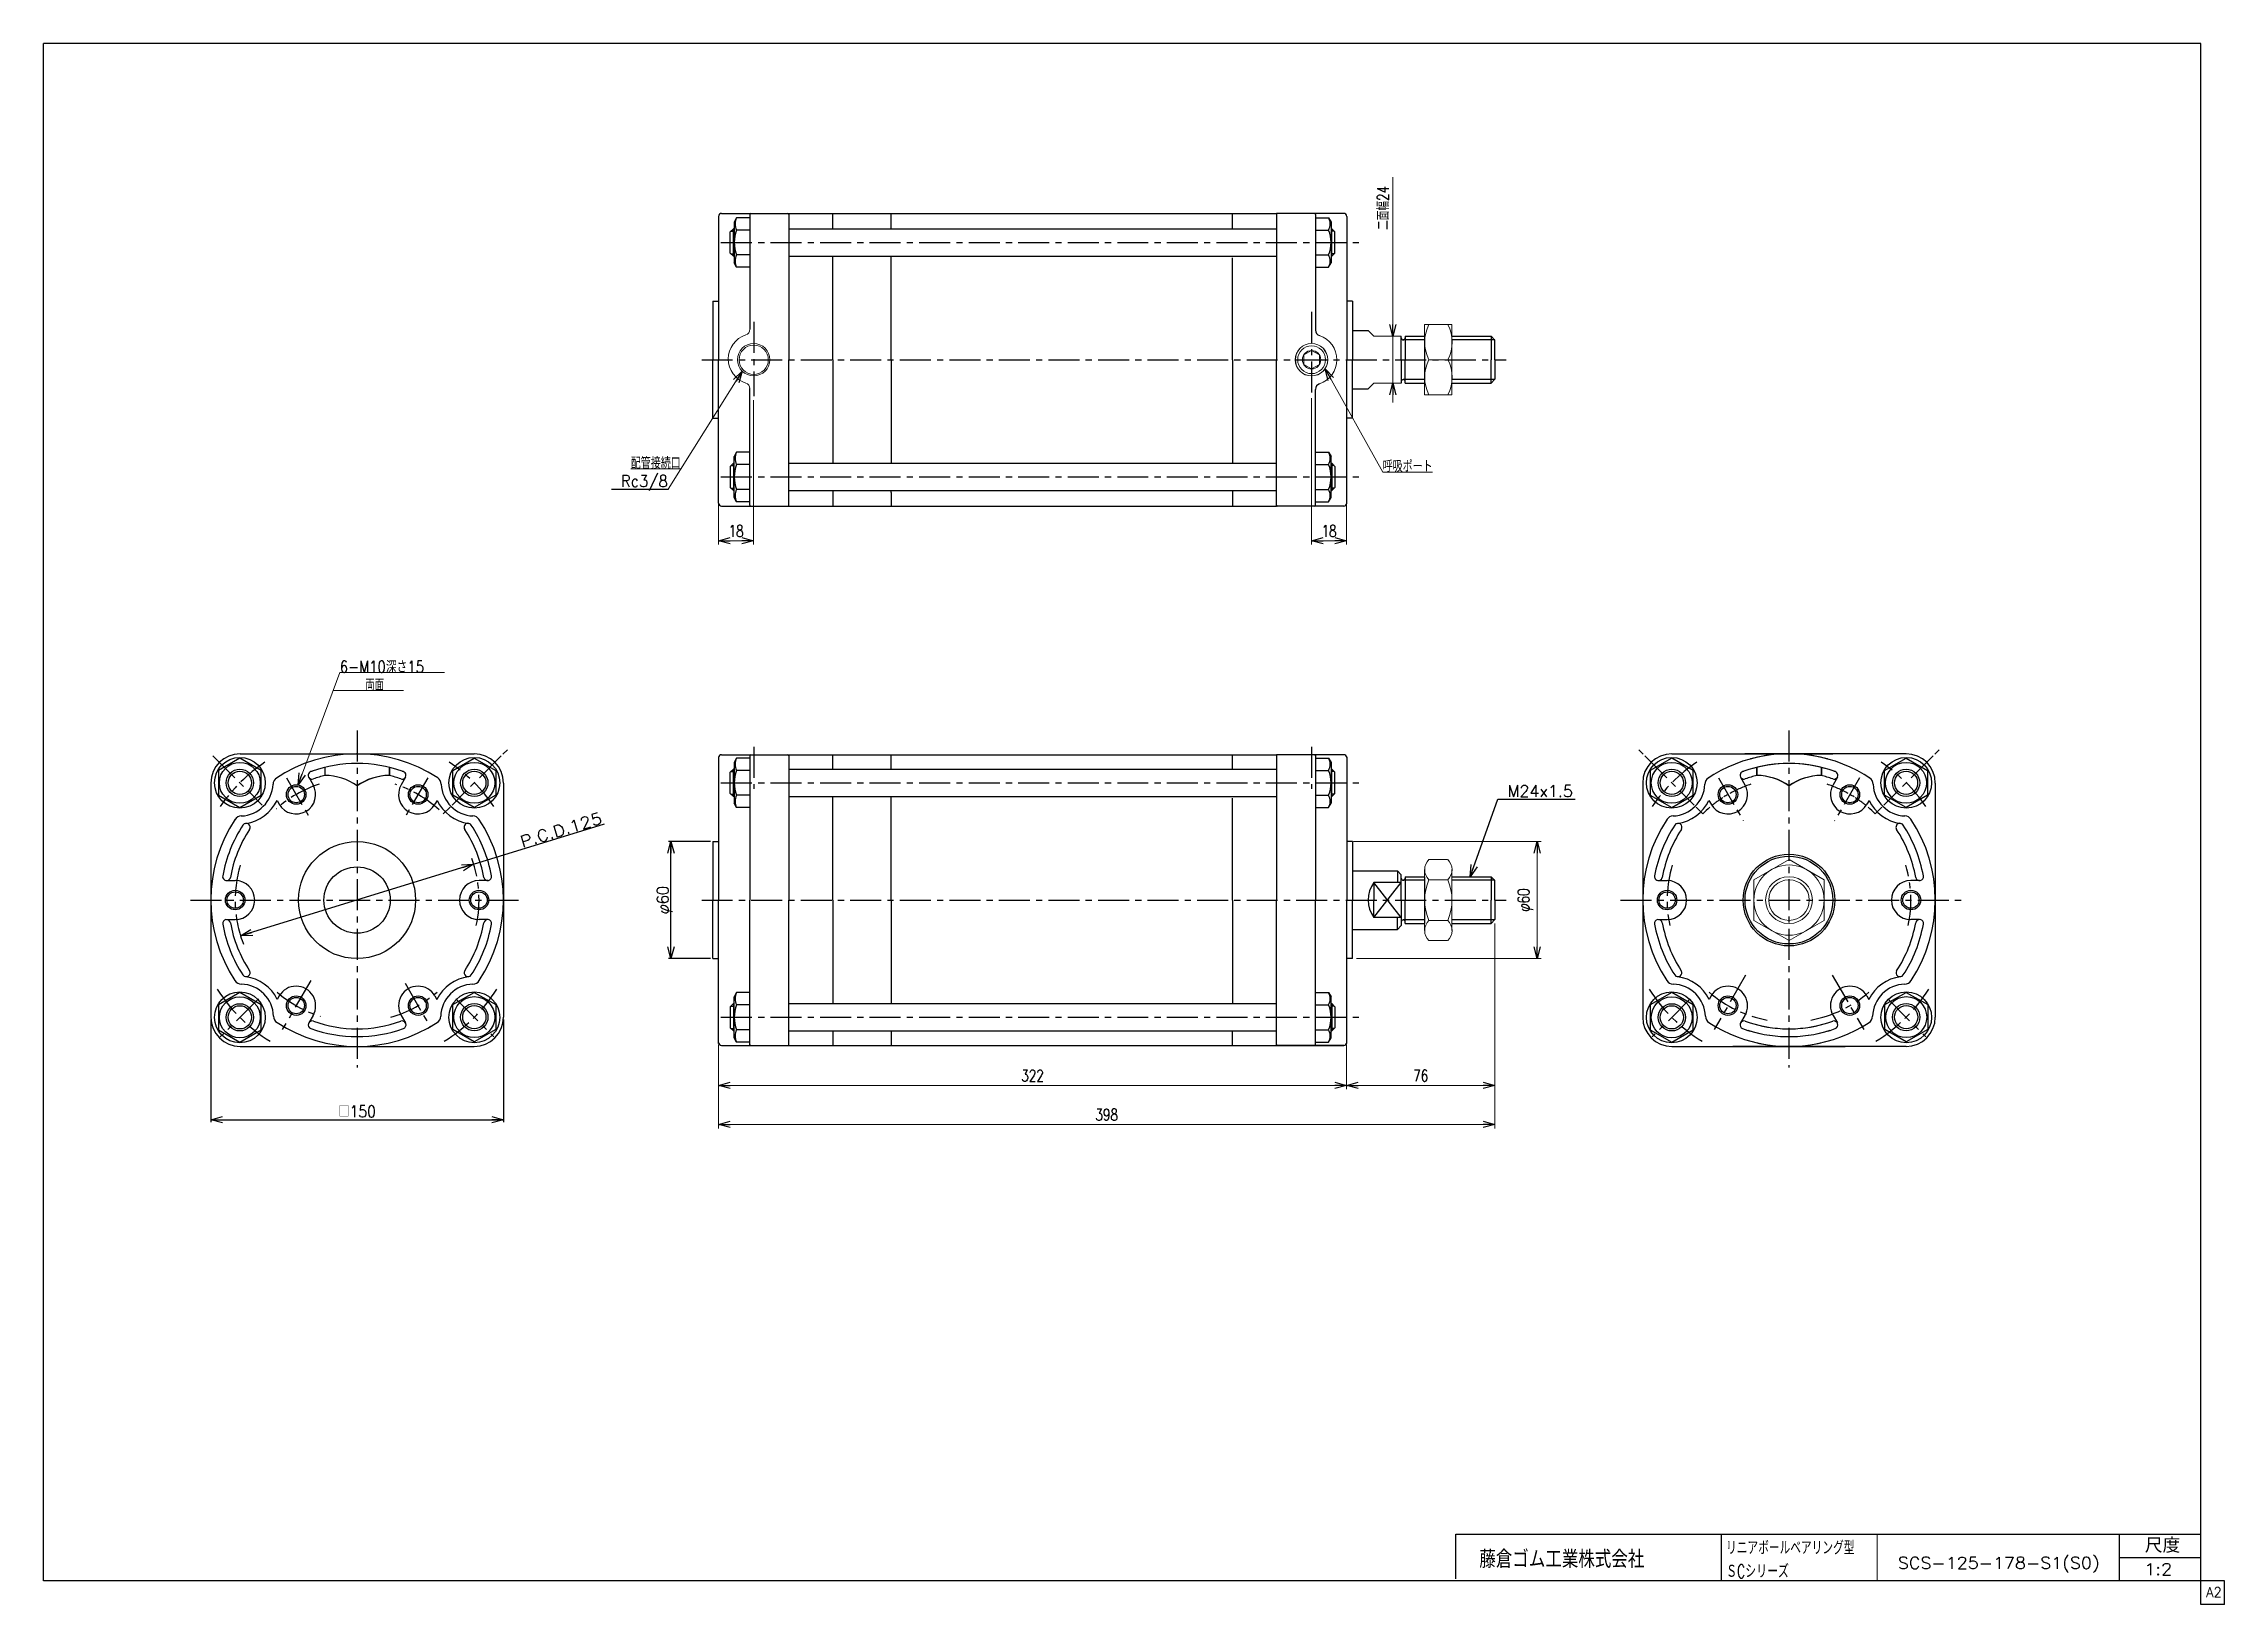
# Model space of a CAD drawing. Header units: millimetres. Extents: x -544 to 574, y -400 to 400.
import ezdxf
from ezdxf.enums import TextEntityAlignment as Align

# ---------------------------------------------------------------- set-up
doc = ezdxf.new("R2010")
doc.units = ezdxf.units.MM
doc.header["$LTSCALE"] = 0.5
doc.linetypes.add('CENTER', pattern=[50.8, 31.75, -6.35, 6.35, -6.35])
doc.layers.add('Layer0001', color=7, linetype='Continuous')
doc.layers.add('ZUWAKU', color=7, linetype='Continuous')
doc.styles.add('FdaStyle0', font='txt.shx', dxfattribs={"width": 0.75, "bigfont": 'bigfont'})
doc.dimstyles.new('DaDimRotatedStyle', dxfattribs={"dimtxt": 6, "dimasz": 6.000004, "dimexe": 2, "dimexo": 2, "dimgap": 2, "dimtad": 3, "dimdsep": 46, "dimtxsty": 'FdaStyle0', "dimblk1": 'OPEN30', "dimblk2": 'OPEN30', "dimsah": 1, "dimcen": 0.09, "dimclrd": 4, "dimclre": 4, "dimclrt": 4, "dimadec": 0, "dimazin": 2, "dimtfac": 1, "dimtdec": 4, "dimtmove": 0, "dimatfit": 0, "dimfxl": 1, "dimarcsym": 0})

msp = doc.modelspace()

# ---------------------------------------------------------------- texts
at = {"color": 4, "style": 'FdaStyle0'}
for s, height, width, p, p2 in [('Rc3/8', 6, 0.8, (-248.013, 172.762), (-224.013, 172.762)), ('6-M10深さ15', 6, 0.765957, (-392.157, 77.59), (-348.957, 77.59)), ('両面', 6, 0.666667, (-379.072, 68.372), (-369.472, 68.372)), ('M24x1.5', 6, 0.8, (206.396, 13.877), (239.996, 13.877)), ('M24x1.5', 6, 0.8, (206.396, 13.877), (239.996, 13.877)), ('□150', 6, 0.761905, (-392.884, -150.354), (-373.684, -150.354)), ('リニアボールベアリング型', 7, 0.566265, (318.546, -374.508), (384.346, -374.508)), ('ＳCシリーズ', 7, 0.589744, (318.546, -386.508), (350.746, -386.508)), ('SCS-125-178-S1(S0)', 6, 0.8272, (406.631, -381.726), (510.031, -381.726)), ('1:2', 6, 0.8, (532.87, -385), (547.27, -385))]:
    msp.add_text(s, height=height, dxfattribs=dict(at, width=width)).set_placement(p, p2, align=Align.FIT)
for s, rotation, width, p, p2 in [('P.C.D.125', 17.096193, 0.8, (-298.473, -12.253), (-257.182, 0.447)), ('φ60', 90, 0.75, (-223.588, -46.196), (-223.588, -31.796))]:
    msp.add_text(s, height=6, rotation=rotation, dxfattribs=dict(at, width=width)).set_placement(p, p2, align=Align.FIT)
at = {"layer": 'ZUWAKU', "color": 4, "style": 'FdaStyle0'}
for s, height, width, p, p2 in [('尺度', 7.6, 0.749175, (533.23, -373.56), (551.39, -373.56)), ('藤倉ゴム工業株式会社', 9, 0.652778, (192.025, -381.315), (276.625, -381.315))]:
    msp.add_text(s, height=height, dxfattribs=dict(at, width=width)).set_placement(p, p2, align=Align.FIT)
at = {"layer": 'ZUWAKU', "color": 7, "style": 'FdaStyle0', "width": 0.8}
msp.add_text('A2', height=5, dxfattribs=at).set_placement((564.615, -396.25), (572.615, -396.25), align=Align.FIT)

# ---------------------------------------------------------------- blocks, each defined once
blk = doc.blocks.new('_OPEN30')
at = {"color": 0, "linetype": 'ByBlock', "lineweight": -2}
for p, q in [((-1, 0.267949), (0, 0)), ((0, 0), (-1, -0.267949)), ((0, 0), (-1, 0))]:
    blk.add_line(p, q, dxfattribs=at)
blk = doc.blocks.new('DC_GROUP_Φ125_1')
at = {"color": 4, "linetype": 'Continuous', "lineweight": 25}
for radius in [5, 4.2]:
    blk.add_circle((-414.5, -93.1), radius, dxfattribs=at)
blk = doc.blocks.new('DC_GROUP_Φ125_2')
at = {"color": 4, "linetype": 'Continuous', "lineweight": 25}
for radius in [5, 4.2]:
    blk.add_circle((-445.8, -39), radius, dxfattribs=at)
blk = doc.blocks.new('DC_GROUP_Φ125_3')
at = {"color": 4, "linetype": 'Continuous', "lineweight": 25}
for radius in [5, 4.2]:
    blk.add_circle((-414.5, 15.1), radius, dxfattribs=at)
blk = doc.blocks.new('DC_GROUP_Φ125_4')
at = {"color": 4, "linetype": 'Continuous', "lineweight": 25}
for p, q in [((-443.4, -86.4), (-454.4, -92.7)), ((-432.4, -92.7), (-443.4, -86.4)), ((-454.4, -92.7), (-454.4, -105.5)), ((-432.4, -105.5), (-432.4, -92.7)), ((-454.4, -105.5), (-443.4, -111.8)), ((-443.4, -111.8), (-432.4, -105.5))]:
    blk.add_line(p, q, dxfattribs=at)
for radius in [10.5, 7, 5.95]:
    blk.add_circle((-443.4, -99.1), radius, dxfattribs=at)
blk = doc.blocks.new('DC_GROUP_Φ125_5')
at = {"color": 4, "linetype": 'Continuous', "lineweight": 25}
for p, q in [((-443.4, 33.8), (-454.4, 27.5)), ((-432.4, 27.5), (-443.4, 33.8)), ((-454.4, 27.5), (-454.4, 14.8)), ((-432.4, 14.8), (-432.4, 27.5)), ((-454.4, 14.8), (-443.4, 8.4)), ((-443.4, 8.4), (-432.4, 14.8))]:
    blk.add_line(p, q, dxfattribs=at)
for radius in [10.5, 7, 5.95]:
    blk.add_circle((-443.4, 21.1), radius, dxfattribs=at)
blk = doc.blocks.new('DC_GROUP_Φ125_6')
at = {"color": 4, "linetype": 'Continuous', "lineweight": 25}
for radius in [5, 4.2]:
    blk.add_circle((-352, -93.1), radius, dxfattribs=at)
blk = doc.blocks.new('DC_GROUP_Φ125_7')
at = {"color": 4, "linetype": 'Continuous', "lineweight": 25}
for radius in [5, 4.2]:
    blk.add_circle((-320.8, -39), radius, dxfattribs=at)
blk = doc.blocks.new('DC_GROUP_Φ125_8')
at = {"color": 4, "linetype": 'Continuous', "lineweight": 25}
for radius in [5, 4.2]:
    blk.add_circle((-352, 15.1), radius, dxfattribs=at)
blk = doc.blocks.new('DC_GROUP_Φ125_9')
at = {"color": 4, "linetype": 'Continuous', "lineweight": 25}
for p, q in [((-334.2, -92.6), (-323.2, -86.3)), ((-323.2, -86.3), (-312.2, -92.6)), ((-334.2, -105.3), (-334.2, -92.6)), ((-312.2, -92.6), (-312.2, -105.3)), ((-323.2, -111.7), (-334.2, -105.3)), ((-312.2, -105.3), (-323.2, -111.7))]:
    blk.add_line(p, q, dxfattribs=at)
for radius in [10.5, 7, 5.95]:
    blk.add_circle((-323.2, -99), radius, dxfattribs=at)
blk = doc.blocks.new('DC_GROUP_Φ125_10')
at = {"color": 4, "linetype": 'Continuous', "lineweight": 25}
for p, q in [((-334.2, 27.5), (-323.2, 33.8)), ((-323.2, 33.8), (-312.2, 27.5)), ((-334.2, 14.8), (-334.2, 27.5)), ((-312.2, 27.5), (-312.2, 14.8)), ((-323.2, 8.4), (-334.2, 14.8)), ((-312.2, 14.8), (-323.2, 8.4))]:
    blk.add_line(p, q, dxfattribs=at)
for radius in [10.5, 7, 5.95]:
    blk.add_circle((-323.2, 21.1), radius, dxfattribs=at)
blk = doc.blocks.new('DC_GROUP_Φ125_11')
at = {"color": 4, "linetype": 'Continuous', "lineweight": 25}
for radius in [5, 4.2]:
    blk.add_circle((-414.5, -93.1), radius, dxfattribs=at)
blk = doc.blocks.new('DC_GROUP_Φ125_12')
at = {"color": 4, "linetype": 'Continuous', "lineweight": 25}
for radius in [5, 4.2]:
    blk.add_circle((-445.8, -39), radius, dxfattribs=at)
blk = doc.blocks.new('DC_GROUP_Φ125_13')
at = {"color": 4, "linetype": 'Continuous', "lineweight": 25}
for radius in [5, 4.2]:
    blk.add_circle((-414.5, 15.1), radius, dxfattribs=at)
blk = doc.blocks.new('DC_GROUP_Φ125_14')
at = {"color": 4, "linetype": 'Continuous', "lineweight": 25}
for p, q in [((-443.4, -86.4), (-454.4, -92.7)), ((-432.4, -92.7), (-443.4, -86.4)), ((-454.4, -92.7), (-454.4, -105.5)), ((-432.4, -105.5), (-432.4, -92.7)), ((-454.4, -105.5), (-443.4, -111.8)), ((-443.4, -111.8), (-432.4, -105.5))]:
    blk.add_line(p, q, dxfattribs=at)
for radius in [10.5, 7, 5.95]:
    blk.add_circle((-443.4, -99.1), radius, dxfattribs=at)
blk = doc.blocks.new('DC_GROUP_Φ125_15')
at = {"color": 4, "linetype": 'Continuous', "lineweight": 25}
for p, q in [((-443.4, 33.8), (-454.4, 27.5)), ((-432.4, 27.5), (-443.4, 33.8)), ((-454.4, 27.5), (-454.4, 14.8)), ((-432.4, 14.8), (-432.4, 27.5)), ((-454.4, 14.8), (-443.4, 8.4)), ((-443.4, 8.4), (-432.4, 14.8))]:
    blk.add_line(p, q, dxfattribs=at)
for radius in [10.5, 7, 5.95]:
    blk.add_circle((-443.4, 21.1), radius, dxfattribs=at)
blk = doc.blocks.new('DC_GROUP_Φ125_16')
at = {"color": 4, "linetype": 'Continuous', "lineweight": 25}
for radius in [5, 4.2]:
    blk.add_circle((-352, -93.1), radius, dxfattribs=at)
blk = doc.blocks.new('DC_GROUP_Φ125_17')
at = {"color": 4, "linetype": 'Continuous', "lineweight": 25}
for radius in [5, 4.2]:
    blk.add_circle((-320.8, -39), radius, dxfattribs=at)
blk = doc.blocks.new('DC_GROUP_Φ125_18')
at = {"color": 4, "linetype": 'Continuous', "lineweight": 25}
for radius in [5, 4.2]:
    blk.add_circle((-352, 15.1), radius, dxfattribs=at)
blk = doc.blocks.new('DC_GROUP_Φ125_19')
at = {"color": 4, "linetype": 'Continuous', "lineweight": 25}
for p, q in [((-334.2, -92.6), (-323.2, -86.3)), ((-323.2, -86.3), (-312.2, -92.6)), ((-334.2, -105.3), (-334.2, -92.6)), ((-312.2, -92.6), (-312.2, -105.3)), ((-323.2, -111.7), (-334.2, -105.3)), ((-312.2, -105.3), (-323.2, -111.7))]:
    blk.add_line(p, q, dxfattribs=at)
for radius in [10.5, 7, 5.95]:
    blk.add_circle((-323.2, -99), radius, dxfattribs=at)
blk = doc.blocks.new('DC_GROUP_Φ125_20')
at = {"color": 4, "linetype": 'Continuous', "lineweight": 25}
for p, q in [((-334.2, 27.5), (-323.2, 33.8)), ((-323.2, 33.8), (-312.2, 27.5)), ((-334.2, 14.8), (-334.2, 27.5)), ((-312.2, 27.5), (-312.2, 14.8)), ((-323.2, 8.4), (-334.2, 14.8)), ((-312.2, 14.8), (-323.2, 8.4))]:
    blk.add_line(p, q, dxfattribs=at)
for radius in [10.5, 7, 5.95]:
    blk.add_circle((-323.2, 21.1), radius, dxfattribs=at)
blk = doc.blocks.new('DC_GROUP_Φ125_21')
at = {"color": 4, "linetype": 'Continuous', "lineweight": 13}
for p, q in [((178, 256), (164, 256)), ((164, 256), (164, 220)), ((178, 220), (178, 256)), ((166.2, 238), (175.8, 238)), ((164, 220), (178, 220))]:
    blk.add_line(p, q, dxfattribs=at)
for centre, start, end in [((183.6, 247), 152.6266, 207.3734), ((158.5, 247), 332.6266, 27.3734), ((183.6, 229), 152.6266, 207.3734), ((158.5, 229), 332.6266, 27.3734)]:
    blk.add_arc(centre, 19.6, start, end, dxfattribs=at)
blk = doc.blocks.new('DC_GROUP_Φ125_22')
at = {"color": 4, "linetype": 'Continuous', "lineweight": 25}
for radius in [5, 4.2]:
    blk.add_circle((319.5, -93.1), radius, dxfattribs=at)
blk = doc.blocks.new('DC_GROUP_Φ125_23')
at = {"color": 4, "linetype": 'Continuous', "lineweight": 25}
for radius in [5, 4.2]:
    blk.add_circle((288.3, -39), radius, dxfattribs=at)
blk = doc.blocks.new('DC_GROUP_Φ125_24')
at = {"color": 4, "linetype": 'Continuous', "lineweight": 25}
for radius in [5, 4.2]:
    blk.add_circle((319.5, 15.1), radius, dxfattribs=at)
blk = doc.blocks.new('DC_GROUP_Φ125_25')
at = {"color": 4, "linetype": 'Continuous', "lineweight": 25}
for radius in [5, 4.2]:
    blk.add_circle((382, -93.1), radius, dxfattribs=at)
blk = doc.blocks.new('DC_GROUP_Φ125_26')
at = {"color": 4, "linetype": 'Continuous', "lineweight": 25}
for radius in [5, 4.2]:
    blk.add_circle((382, 15.1), radius, dxfattribs=at)
blk = doc.blocks.new('DC_GROUP_Φ125_27')
at = {"color": 4, "linetype": 'Continuous', "lineweight": 25}
for radius in [5, 4.2]:
    blk.add_circle((413.3, -39), radius, dxfattribs=at)
blk = doc.blocks.new('DC_GROUP_Φ125_28')
at = {"color": 4, "linetype": 'Continuous', "lineweight": 13}
for p, q in [((350.8, -18.2), (332.8, -28.6)), ((368.8, -28.6), (350.8, -18.2)), ((332.8, -28.6), (332.8, -49.4)), ((368.8, -49.4), (368.8, -28.6)), ((332.8, -49.4), (350.8, -59.8)), ((350.8, -59.8), (368.8, -49.4))]:
    blk.add_line(p, q, dxfattribs=at)
for radius in [18, 12, 10.4]:
    blk.add_circle((350.8, -39), radius, dxfattribs=at)
blk = doc.blocks.new('DC_GROUP_Φ125_29')
at = {"color": 4, "linetype": 'Continuous', "lineweight": 13}
for p, q in [((166.2, -18.2), (175.8, -18.2)), ((164, -23.4), (164, -54.6)), ((175.8, -28.6), (166.2, -28.6)), ((178, -23.4), (178, -54.6)), ((166.2, -49.4), (175.8, -49.4)), ((166.2, -59.8), (175.8, -59.8))]:
    blk.add_line(p, q, dxfattribs=at)
for centre, radius, start, end in [((171.3, -23.4), 7.27, 134.3853, 225.6147), ((170.8, -23.4), 7.27, 314.3853, 45.6147), ((189.8, -39), 25.8, 156.2523, 203.7477), ((152.2, -39), 25.8, 336.2523, 23.7477), ((171.3, -54.6), 7.27, 134.3853, 225.6147), ((170.8, -54.6), 7.27, 314.3853, 45.6147)]:
    blk.add_arc(centre, radius, start, end, dxfattribs=at)
blk = doc.blocks.new('*D30')
at = {"color": 4, "linetype": 'Continuous', "lineweight": 13}
for p, q in [((127.5, -9), (223.7, -9)), ((221.7, -69), (221.7, -9)), ((129, -69), (223.7, -69))]:
    blk.add_line(p, q, dxfattribs=at)
at = {"color": 4, "xscale": 6.000005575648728, "yscale": 5.999978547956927}
for p, rotation in [((221.7, -9), 90), ((221.7, -69), 270)]:
    blk.add_blockref('_OPEN30', p, dxfattribs=dict(at, rotation=rotation))
at = {"color": 4, "insert": (219.7, -39), "char_height": 6, "width": 25.5, "attachment_point": 8, "rotation": 90, "style": 'FdaStyle0'}
blk.add_mtext('\\T1.00;φ60', dxfattribs=at)
blk = doc.blocks.new('*D31')
at = {"color": 4, "linetype": 'Continuous', "lineweight": 13}
for p, q in [((-198, -113.1), (-198, -136)), ((124, -113.1), (124, -136)), ((-198, -134), (124, -134))]:
    blk.add_line(p, q, dxfattribs=at)
at = {"color": 4, "xscale": 6.000005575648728, "yscale": 5.999978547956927}
for p, rotation in [((-198, -134), 180), ((124, -134), 360)]:
    blk.add_blockref('_OPEN30', p, dxfattribs=dict(at, rotation=rotation))
at = {"color": 4, "insert": (-37, -132), "char_height": 6, "width": 25.5, "attachment_point": 8, "style": 'FdaStyle0'}
blk.add_mtext('\\T1.00;322', dxfattribs=at)
blk = doc.blocks.new('*D32')
at = {"color": 4, "linetype": 'Continuous', "lineweight": 13}
for p, q in [((200, -51), (200, -136)), ((124, -113.1), (124, -136)), ((124, -134), (200, -134))]:
    blk.add_line(p, q, dxfattribs=at)
at = {"color": 4, "xscale": 6.000005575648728, "yscale": 5.999978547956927}
for p, rotation in [((124, -134), 180), ((200, -134), 360)]:
    blk.add_blockref('_OPEN30', p, dxfattribs=dict(at, rotation=rotation))
at = {"color": 4, "insert": (162, -132), "char_height": 6, "width": 19.5, "attachment_point": 8, "style": 'FdaStyle0'}
blk.add_mtext('\\T1.00;76', dxfattribs=at)
blk = doc.blocks.new('*D33')
at = {"color": 4, "linetype": 'Continuous', "lineweight": 13}
for p, q in [((200, -51), (200, -156)), ((-198, -113.1), (-198, -156)), ((-198, -154), (200, -154))]:
    blk.add_line(p, q, dxfattribs=at)
at = {"color": 4, "xscale": 6.000005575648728, "yscale": 5.999978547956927}
for p, rotation in [((-198, -154), 180), ((200, -154), 360)]:
    blk.add_blockref('_OPEN30', p, dxfattribs=dict(at, rotation=rotation))
at = {"color": 4, "insert": (1, -152), "char_height": 6, "width": 25.5, "attachment_point": 8, "style": 'FdaStyle0'}
blk.add_mtext('\\T1.00;398', dxfattribs=at)
blk = doc.blocks.new('DA_IMAGEDIMGROUP_1')
at = {"color": 4, "linetype": 'Continuous', "lineweight": 13}
for p, q in [((147.7, 331.5), (147.7, 250)), ((147.7, 226), (147.7, 250)), ((147.7, 216), (147.7, 226))]:
    blk.add_line(p, q, dxfattribs=at)
at = {"color": 4, "xscale": 6.000005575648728, "yscale": 5.999978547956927}
for p, rotation in [((147.7, 250), 270), ((147.7, 226), 90)]:
    blk.add_blockref('_OPEN30', p, dxfattribs=dict(at, rotation=rotation))
at = {"color": 4, "insert": (145.7, 304.5), "char_height": 6, "width": 37.5, "attachment_point": 7, "rotation": 90, "style": 'FdaStyle0'}
blk.add_mtext('\\T1.00;二面幅24', dxfattribs=at)
blk = doc.blocks.new('DC_GROUP_Φ125_30')
at = {"color": 4, "linetype": 'Continuous', "lineweight": 25}
for p, q in [((-334.2, 27.5), (-323.2, 33.8)), ((-323.2, 33.8), (-312.2, 27.5)), ((-334.2, 14.8), (-334.2, 27.5)), ((-312.2, 27.5), (-312.2, 14.8)), ((-323.2, 8.4), (-334.2, 14.8)), ((-312.2, 14.8), (-323.2, 8.4))]:
    blk.add_line(p, q, dxfattribs=at)
for radius in [10.5, 7, 5.95]:
    blk.add_circle((-323.2, 21.1), radius, dxfattribs=at)
blk = doc.blocks.new('DC_GROUP_Φ125_31')
at = {"color": 4, "linetype": 'Continuous', "lineweight": 25}
for p, q in [((-443.4, 33.8), (-454.4, 27.5)), ((-432.4, 27.5), (-443.4, 33.8)), ((-454.4, 27.5), (-454.4, 14.8)), ((-432.4, 14.8), (-432.4, 27.5)), ((-454.4, 14.8), (-443.4, 8.4)), ((-443.4, 8.4), (-432.4, 14.8))]:
    blk.add_line(p, q, dxfattribs=at)
for radius in [10.5, 7, 5.95]:
    blk.add_circle((-443.4, 21.1), radius, dxfattribs=at)
blk = doc.blocks.new('DC_GROUP_Φ125_32')
at = {"color": 4, "linetype": 'Continuous', "lineweight": 25}
for p, q in [((-443.4, -86.4), (-454.4, -92.7)), ((-432.4, -92.7), (-443.4, -86.4)), ((-454.4, -92.7), (-454.4, -105.5)), ((-432.4, -105.5), (-432.4, -92.7)), ((-454.4, -105.5), (-443.4, -111.8)), ((-443.4, -111.8), (-432.4, -105.5))]:
    blk.add_line(p, q, dxfattribs=at)
for radius in [10.5, 7, 5.95]:
    blk.add_circle((-443.4, -99.1), radius, dxfattribs=at)
blk = doc.blocks.new('DC_GROUP_Φ125_33')
at = {"color": 4, "linetype": 'Continuous', "lineweight": 25}
for p, q in [((-334.2, -92.6), (-323.2, -86.3)), ((-323.2, -86.3), (-312.2, -92.6)), ((-334.2, -105.3), (-334.2, -92.6)), ((-312.2, -92.6), (-312.2, -105.3)), ((-323.2, -111.7), (-334.2, -105.3)), ((-312.2, -105.3), (-323.2, -111.7))]:
    blk.add_line(p, q, dxfattribs=at)
for radius in [10.5, 7, 5.95]:
    blk.add_circle((-323.2, -99), radius, dxfattribs=at)
blk = doc.blocks.new('DC_GROUP_Φ125_34')
at = {"color": 4, "linetype": 'Continuous', "lineweight": 25}
for p, q in [((290.7, 33.8), (279.7, 27.5)), ((301.7, 27.5), (290.7, 33.8)), ((279.7, 27.5), (279.7, 14.8)), ((301.7, 14.8), (301.7, 27.5)), ((279.7, 14.8), (290.7, 8.4)), ((290.7, 8.4), (301.7, 14.8))]:
    blk.add_line(p, q, dxfattribs=at)
for radius in [10.5, 7, 5.95]:
    blk.add_circle((290.7, 21.1), radius, dxfattribs=at)
blk = doc.blocks.new('DC_GROUP_Φ125_35')
at = {"color": 4, "linetype": 'Continuous', "lineweight": 25}
for p, q in [((399.8, 27.5), (410.8, 33.8)), ((410.8, 33.8), (421.8, 27.5)), ((399.8, 14.8), (399.8, 27.5)), ((421.8, 27.5), (421.8, 14.8)), ((410.8, 8.4), (399.8, 14.8)), ((421.8, 14.8), (410.8, 8.4))]:
    blk.add_line(p, q, dxfattribs=at)
for radius in [10.5, 7, 5.95]:
    blk.add_circle((410.8, 21.1), radius, dxfattribs=at)
blk = doc.blocks.new('DC_GROUP_Φ125_36')
at = {"color": 4, "linetype": 'Continuous', "lineweight": 25}
for p, q in [((399.9, -92.6), (410.9, -86.3)), ((410.9, -86.3), (421.9, -92.6)), ((399.9, -105.3), (399.9, -92.6)), ((421.9, -92.6), (421.9, -105.3)), ((410.9, -111.7), (399.9, -105.3)), ((421.9, -105.3), (410.9, -111.7))]:
    blk.add_line(p, q, dxfattribs=at)
for radius in [10.5, 7, 5.95]:
    blk.add_circle((410.9, -99), radius, dxfattribs=at)
blk = doc.blocks.new('DC_GROUP_Φ125_37')
at = {"color": 4, "linetype": 'Continuous', "lineweight": 25}
for p, q in [((290.7, -86.4), (279.7, -92.7)), ((301.7, -92.7), (290.7, -86.4)), ((279.7, -92.7), (279.7, -105.5)), ((301.7, -105.5), (301.7, -92.7)), ((279.7, -105.5), (290.7, -111.8)), ((290.7, -111.8), (301.7, -105.5))]:
    blk.add_line(p, q, dxfattribs=at)
for radius in [10.5, 7, 5.95]:
    blk.add_circle((290.7, -99.1), radius, dxfattribs=at)
blk = doc.blocks.new('*D43')
at = {"color": 4, "linetype": 'Continuous', "lineweight": 13}
for p, q in [((106, 218.2), (106, 143.2)), ((124, 163.9), (124, 143.2)), ((106, 145.2), (124, 145.2))]:
    blk.add_line(p, q, dxfattribs=at)
at = {"color": 4, "xscale": 6.000005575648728, "yscale": 5.999978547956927}
for p, rotation in [((106, 145.2), 180), ((124, 145.2), 360)]:
    blk.add_blockref('_OPEN30', p, dxfattribs=dict(at, rotation=rotation))
at = {"color": 4, "insert": (115, 147.2), "char_height": 6, "width": 19.5, "attachment_point": 8, "style": 'FdaStyle0'}
blk.add_mtext('\\T1.00;18', dxfattribs=at)
blk = doc.blocks.new('*D44')
at = {"color": 4, "linetype": 'Continuous', "lineweight": 13}
for p, q in [((-180, 217.3), (-180, 143.2)), ((-198, 163.9), (-198, 143.2)), ((-198, 145.2), (-180, 145.2))]:
    blk.add_line(p, q, dxfattribs=at)
at = {"color": 4, "xscale": 6.000005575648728, "yscale": 5.999978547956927}
for p, rotation in [((-198, 145.2), 180), ((-180, 145.2), 360)]:
    blk.add_blockref('_OPEN30', p, dxfattribs=dict(at, rotation=rotation))
at = {"color": 4, "insert": (-189, 147.2), "char_height": 6, "width": 19.5, "attachment_point": 8, "style": 'FdaStyle0'}
blk.add_mtext('\\T1.00;18', dxfattribs=at)
blk = doc.blocks.new('DC_GROUP_Φ125_38')
at = {"color": 4, "linetype": 'Continuous', "lineweight": 13}
for p, q in [((113, 233.3), (142.5, 180.4)), ((142.5, 180.4), (168.1, 180.4))]:
    blk.add_line(p, q, dxfattribs=at)
at = {"color": 4, "xscale": 6.000005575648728, "yscale": 5.999978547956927, "rotation": 119.169538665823}
blk.add_blockref('_OPEN30', (113, 233.3), dxfattribs=at)
at = {"color": 4, "style": 'FdaStyle0', "width": 0.680851}
blk.add_text('呼吸ポート', height=6, dxfattribs=at).set_placement((142.5, 180.4), (168.1, 180.4), align=Align.FIT)
blk = doc.blocks.new('DC_GROUP_Φ125_39')
at = {"color": 4, "linetype": 'Continuous', "lineweight": 13}
for p, q in [((-185.8, 232.1), (-223.9, 171.7)), ((-217.4, 182), (-243, 182))]:
    blk.add_line(p, q, dxfattribs=at)
at = {"color": 4, "xscale": 6.000005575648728, "yscale": 5.999978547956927, "rotation": 57.78392104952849}
blk.add_blockref('_OPEN30', (-185.8, 232.1), dxfattribs=at)
at = {"color": 4, "style": 'FdaStyle0', "width": 0.680851}
blk.add_text('配管接続口', height=6, dxfattribs=at).set_placement((-243, 182), (-217.4, 182), align=Align.FIT)

# ---------------------------------------------------------------- dimensions: what is measured, and where the dimension line sits
at = {"linetype": 'Continuous', "lineweight": 13}
for base, p1, p2, picture, middle in [((-179.972, 145.176), (-197.972, 165.899), (-179.972, 219.326), '*D44', (-188.972, 145.176)), ((124.028, 145.176), (106.028, 220.207), (124.028, 165.899), '*D43', (115.028, 145.176)), ((200.028, -153.996), (-197.972, -111.069), (200.028, -48.996), '*D33', (1.028, -153.996)), ((200.028, -133.996), (124.028, -111.069), (200.028, -48.996), '*D32', (162.028, -133.996)), ((124.028, -133.996), (-197.972, -111.069), (124.028, -111.069), '*D31', (-36.972, -133.996))]:
    dim = msp.add_linear_dim(base=base, p1=p1, p2=p2, dimstyle='DaDimRotatedStyle', override={"dimtxt": 6, "dimasz": 6.000004, "dimexe": 2, "dimexo": 2, "dimgap": 2, "dimtad": 3, "dimtih": 0, "dimtoh": 0, "dimdec": 2, "dimzin": 8, "dimtxsty": 'FdaStyle0', "dimblk1": 'OPEN30', "dimblk2": 'OPEN30', "dimsah": 1, "dimclrd": 4, "dimclre": 4, "dimclrt": 4, "dimazin": 2, "dimtofl": 1, "dimatfit": 0, "dimtolj": 0, "dimtzin": 8}, dxfattribs=at)
    dim.commit()
    dim.dimension.update_dxf_attribs({"geometry": picture, "text_midpoint": middle})
dim = msp.add_linear_dim(base=(221.731, -8.996), p1=(127.028, -68.996), p2=(125.528, -8.996), angle=90, text='φ<>', dimstyle='DaDimRotatedStyle', override={"dimtxt": 6, "dimasz": 6.000004, "dimexe": 2, "dimexo": 2, "dimgap": 2, "dimtad": 3, "dimtih": 0, "dimtoh": 0, "dimdec": 2, "dimzin": 8, "dimtxsty": 'FdaStyle0', "dimblk1": 'OPEN30', "dimblk2": 'OPEN30', "dimsah": 1, "dimclrd": 4, "dimclre": 4, "dimclrt": 4, "dimazin": 2, "dimtofl": 1, "dimatfit": 0, "dimtolj": 0, "dimtzin": 8}, dxfattribs=at)
dim.commit()
dim.dimension.update_dxf_attribs({"geometry": '*D30', "text_midpoint": (221.731, -38.996)})

# ---------------------------------------------------------------- linework, layer by layer
at = {"color": 4, "linetype": 'Continuous', "lineweight": 25}
for p, q in [((-197.972, 311.472), (-197.972, 267.972)), ((-197.972, 311.472), (-197.972, 267.972)), ((-197.972, 310.046), (-197.972, 237.972)), ((-197.972, 310.046), (-197.972, 237.972)), ((-196.472, 312.972), (-161.972, 312.972)), ((-196.472, 312.972), (-161.972, 312.972)), ((-190.372, 305.067), (-191.972, 303.467)), ((-190.372, 305.067), (-191.972, 303.467)), ((-191.972, 292.667), (-191.972, 303.467)), ((-191.972, 292.667), (-191.972, 303.467)), ((-191.572, 303.867), (-189.972, 303.867)), ((-191.572, 303.867), (-189.972, 303.867)), ((-189.972, 305.067), (-190.372, 305.067)), ((-190.372, 291.067), (-190.372, 305.067)), ((-189.972, 305.067), (-190.372, 305.067)), ((-190.372, 291.067), (-190.372, 305.067)), ((-188.701, 310.768), (-189.972, 308.567)), ((-188.701, 310.768), (-189.972, 308.567)), ((-189.972, 308.567), (-189.972, 287.567)), ((-189.972, 308.567), (-189.972, 287.567)), ((-181.972, 310.768), (-188.701, 310.768)), ((-181.972, 310.768), (-188.701, 310.768)), ((-181.972, 304.417), (-188.701, 304.417)), ((-181.972, 304.417), (-188.701, 304.417)), ((-181.972, 312.472), (-181.972, 253.553)), ((-181.472, 312.972), (-162.472, 312.972)), ((-181.472, 312.972), (-162.472, 312.972)), ((-161.972, 312.972), (-161.972, 237.972)), ((-161.972, 312.972), (88.028, 312.972)), ((-161.972, 312.972), (-161.972, 237.972)), ((-161.972, 312.972), (88.028, 312.972)), ((-161.972, 305.067), (88.028, 305.067)), ((-161.972, 305.067), (88.028, 305.067)), ((-139.472, 305.067), (-139.472, 312.972)), ((-139.472, 306.153), (-139.472, 312.972)), ((-109.472, 305.067), (-109.472, 312.972)), ((-109.472, 305.971), (-109.472, 312.972)), ((65.528, 305.067), (65.528, 312.972)), ((65.528, 306.583), (65.528, 312.972)), ((122.528, 312.972), (88.028, 312.972)), ((122.528, 312.972), (88.028, 312.972)), ((88.028, 312.972), (88.028, 312.472)), ((88.028, 312.972), (88.028, 237.972)), ((88.028, 312.972), (88.028, 237.972)), ((107.528, 312.972), (88.528, 312.972)), ((107.528, 312.972), (88.528, 312.972)), ((108.028, 312.472), (108.028, 253.171)), ((108.028, 310.768), (114.757, 310.768)), ((108.028, 310.768), (114.757, 310.768)), ((108.028, 304.417), (114.757, 304.417)), ((108.028, 304.417), (114.757, 304.417)), ((114.757, 310.768), (116.028, 308.567)), ((114.757, 310.768), (116.028, 308.567)), ((116.028, 308.567), (116.028, 287.567)), ((116.028, 308.567), (116.028, 287.567)), ((116.028, 305.067), (116.428, 305.067)), ((116.028, 305.067), (116.428, 305.067)), ((117.628, 303.867), (116.028, 303.867)), ((117.628, 303.867), (116.028, 303.867)), ((116.428, 305.067), (118.028, 303.467)), ((116.428, 291.067), (116.428, 305.067)), ((116.428, 305.067), (118.028, 303.467)), ((116.428, 291.067), (116.428, 305.067)), ((118.028, 292.667), (118.028, 303.467)), ((118.028, 292.667), (118.028, 303.467)), ((124.028, 311.472), (124.028, 267.972)), ((124.028, 311.472), (124.028, 267.972)), ((124.028, 310.046), (124.028, 237.972)), ((124.028, 310.046), (124.028, 237.972)), ((-190.372, 291.067), (-191.972, 292.667)), ((-190.372, 291.067), (-191.972, 292.667)), ((-191.572, 292.267), (-189.972, 292.267)), ((-191.572, 292.267), (-189.972, 292.267)), ((-189.972, 291.067), (-190.372, 291.067)), ((-189.972, 291.067), (-190.372, 291.067)), ((-181.972, 291.716), (-188.701, 291.716)), ((-181.972, 291.716), (-188.701, 291.716)), ((-161.972, 291.067), (88.028, 291.067)), ((-161.972, 291.067), (88.028, 291.067)), ((-139.472, 237.972), (-139.472, 291.067)), ((-109.472, 237.972), (-109.472, 291.067)), ((108.028, 291.716), (114.757, 291.716)), ((108.028, 291.716), (114.757, 291.716)), ((117.628, 292.267), (116.028, 292.267)), ((117.628, 292.267), (116.028, 292.267)), ((116.028, 291.067), (116.428, 291.067)), ((116.028, 291.067), (116.428, 291.067)), ((116.428, 291.067), (118.028, 292.667)), ((116.428, 291.067), (118.028, 292.667)), ((-188.701, 285.365), (-189.972, 287.567)), ((-188.701, 285.365), (-189.972, 287.567)), ((-181.972, 285.365), (-188.701, 285.365)), ((-181.972, 285.365), (-188.701, 285.365)), ((-139.472, 237.972), (-139.472, 290.356)), ((-109.472, 237.972), (-109.472, 290.194)), ((65.528, 237.972), (65.528, 290.192)), ((65.528, 237.972), (65.528, 290.192)), ((108.028, 285.365), (114.757, 285.365)), ((108.028, 285.365), (114.757, 285.365)), ((114.757, 285.365), (116.028, 287.567)), ((114.757, 285.365), (116.028, 287.567)), ((-200.972, 267.972), (-200.972, 237.972)), ((-200.972, 267.972), (-197.972, 267.972)), ((-200.972, 267.972), (-200.972, 237.972)), ((-200.972, 267.972), (-197.972, 267.972)), ((127.028, 267.972), (124.028, 267.972)), ((127.028, 267.972), (124.028, 267.972)), ((127.028, 267.972), (127.028, 237.972)), ((127.028, 267.972), (127.028, 237.972)), ((-200.972, 207.972), (-200.972, 237.972)), ((-200.972, 207.972), (-200.972, 237.972)), ((-197.972, 164.472), (-197.972, 237.972)), ((-197.972, 165.899), (-197.972, 237.972)), ((-161.972, 162.972), (-161.972, 237.972)), ((-161.972, 162.972), (-161.972, 237.972)), ((-139.472, 237.972), (-139.472, 184.878)), ((-139.472, 237.972), (-139.472, 185.588)), ((-109.472, 237.972), (-109.472, 184.878)), ((-109.472, 237.972), (-109.472, 185.751)), ((65.528, 237.972), (65.528, 184.878)), ((65.528, 237.972), (65.528, 185.753)), ((88.028, 162.972), (88.028, 237.972)), ((88.028, 162.972), (88.028, 237.972)), ((124.028, 164.472), (124.028, 237.972)), ((124.028, 165.899), (124.028, 237.972)), ((127.028, 207.972), (127.028, 237.972)), ((127.028, 207.972), (127.028, 237.972)), ((-181.972, 163.472), (-181.972, 223.156)), ((108.028, 163.472), (108.028, 222.773)), ((-200.972, 207.972), (-197.972, 207.972)), ((-200.972, 207.972), (-197.972, 207.972)), ((127.028, 207.972), (124.028, 207.972)), ((127.028, 207.972), (124.028, 207.972)), ((-188.701, 190.579), (-189.972, 188.378)), ((-188.701, 190.579), (-189.972, 188.378)), ((-181.972, 190.579), (-188.701, 190.579)), ((-181.972, 190.579), (-188.701, 190.579)), ((108.028, 190.579), (114.757, 190.579)), ((108.028, 190.579), (114.757, 190.579)), ((114.757, 190.579), (116.028, 188.378)), ((114.757, 190.579), (116.028, 188.378)), ((-190.372, 184.878), (-191.972, 183.278)), ((-190.372, 184.878), (-191.972, 183.278)), ((-191.972, 183.278), (-191.972, 172.478)), ((-191.972, 183.278), (-191.972, 172.478)), ((-191.572, 183.678), (-189.972, 183.678)), ((-191.572, 183.678), (-189.972, 183.678)), ((-189.972, 184.878), (-190.372, 184.878)), ((-190.372, 184.878), (-190.372, 170.878)), ((-189.972, 184.878), (-190.372, 184.878)), ((-190.372, 184.878), (-190.372, 170.878)), ((-189.972, 167.378), (-189.972, 188.378)), ((-189.972, 167.378), (-189.972, 188.378)), ((-181.972, 184.229), (-188.701, 184.229)), ((-181.972, 184.229), (-188.701, 184.229)), ((-161.972, 184.878), (88.028, 184.878)), ((-161.972, 184.878), (88.028, 184.878)), ((108.028, 184.229), (114.757, 184.229)), ((108.028, 184.229), (114.757, 184.229)), ((116.028, 167.378), (116.028, 188.378)), ((116.028, 167.378), (116.028, 188.378)), ((116.028, 184.878), (116.428, 184.878)), ((116.028, 184.878), (116.428, 184.878)), ((117.628, 183.678), (116.028, 183.678)), ((117.628, 183.678), (116.028, 183.678)), ((116.428, 184.878), (118.028, 183.278)), ((116.428, 184.878), (116.428, 170.878)), ((116.428, 184.878), (118.028, 183.278)), ((116.428, 184.878), (116.428, 170.878)), ((118.028, 183.278), (118.028, 172.478)), ((118.028, 183.278), (118.028, 172.478)), ((-252.813, 171.562), (-223.645, 171.562)), ((-190.372, 170.878), (-191.972, 172.478)), ((-190.372, 170.878), (-191.972, 172.478)), ((-191.572, 172.078), (-189.972, 172.078)), ((-191.572, 172.078), (-189.972, 172.078)), ((-189.972, 170.878), (-190.372, 170.878)), ((-189.972, 170.878), (-190.372, 170.878)), ((-181.972, 171.527), (-188.701, 171.527)), ((-181.972, 171.527), (-188.701, 171.527)), ((-161.972, 170.878), (88.028, 170.878)), ((-161.972, 170.878), (88.028, 170.878)), ((-139.472, 170.878), (-139.472, 162.972)), ((-139.472, 169.791), (-139.472, 162.972)), ((-109.472, 169.973), (-109.472, 170.878)), ((-109.472, 169.973), (-109.472, 162.972)), ((65.528, 170.878), (65.528, 162.972)), ((65.528, 169.362), (65.528, 162.972)), ((108.028, 171.527), (114.757, 171.527)), ((108.028, 171.527), (114.757, 171.527)), ((117.628, 172.078), (116.028, 172.078)), ((117.628, 172.078), (116.028, 172.078)), ((116.028, 170.878), (116.428, 170.878)), ((116.028, 170.878), (116.428, 170.878)), ((116.428, 170.878), (118.028, 172.478)), ((116.428, 170.878), (118.028, 172.478)), ((-196.472, 162.972), (-161.972, 162.972)), ((-188.701, 165.176), (-189.972, 167.378)), ((-188.701, 165.176), (-189.972, 167.378)), ((-181.972, 165.176), (-188.701, 165.176)), ((-181.972, 165.176), (-188.701, 165.176)), ((-181.472, 162.972), (-162.472, 162.972)), ((-181.472, 162.972), (-162.472, 162.972)), ((-161.972, 162.972), (88.028, 162.972)), ((-161.972, 162.972), (88.028, 162.972)), ((122.528, 162.972), (88.028, 162.972)), ((107.528, 162.972), (88.528, 162.972)), ((107.528, 162.972), (88.528, 162.972)), ((108.028, 165.176), (114.757, 165.176)), ((108.028, 165.176), (114.757, 165.176)), ((114.757, 165.176), (116.028, 167.378)), ((114.757, 165.176), (116.028, 167.378)), ((-443.284, 36.004), (-323.284, 36.004)), ((-443.284, 36.004), (-323.284, 36.004)), ((-306.258, 37.987), (-308.491, 35.754)), ((-306.258, 37.987), (-308.491, 35.754)), ((-306.258, 37.987), (-308.491, 35.754)), ((-306.258, 37.987), (-308.491, 35.754)), ((-197.972, 34.004), (-197.972, -8.996)), ((-197.972, 34.004), (-197.972, -8.996)), ((-196.472, 35.504), (-161.972, 35.504)), ((-188.701, 33.8), (-189.972, 31.599)), ((-188.701, 33.8), (-189.972, 31.599)), ((-181.972, 33.8), (-188.701, 33.8)), ((-181.972, 33.8), (-188.701, 33.8)), ((-181.972, 35.504), (-181.972, -38.996)), ((-181.972, 35.504), (-181.972, -38.996)), ((-161.972, 35.504), (-161.972, -38.996)), ((-161.972, 35.504), (88.028, 35.504)), ((-161.972, 35.504), (-161.972, -38.996)), ((-139.472, 28.099), (-139.472, 35.504)), ((-139.472, 29.185), (-139.472, 35.504)), ((-109.472, 28.099), (-109.472, 35.504)), ((-109.472, 29.003), (-109.472, 35.504)), ((65.528, 28.099), (65.528, 35.504)), ((65.528, 29.615), (65.528, 35.504)), ((122.528, 35.504), (88.028, 35.504)), ((88.028, 35.504), (88.028, -38.996)), ((88.028, 35.504), (88.028, -38.996)), ((107.528, 35.504), (88.528, 35.504)), ((108.028, 35.504), (108.028, -38.996)), ((108.028, 35.504), (108.028, -38.996)), ((108.028, 33.8), (114.757, 33.8)), ((108.028, 33.8), (114.757, 33.8)), ((114.757, 33.8), (116.028, 31.599)), ((114.757, 33.8), (116.028, 31.599)), ((124.028, 34.504), (124.028, -8.996)), ((124.028, 34.504), (124.028, -8.996)), ((273.761, 37.987), (275.994, 35.754)), ((290.787, 36.004), (373.339, 36.004)), ((410.787, 36.004), (328.235, 36.004)), ((427.813, 37.987), (425.58, 35.754)), ((-408.09, 23.97), (-405.873, 20.131)), ((-408.09, 23.97), (-405.873, 20.131)), ((-399.784, 29.032), (-399.784, 24.908)), ((-399.784, 29.032), (-399.784, 24.908)), ((-366.784, 29.032), (-366.784, 24.908)), ((-366.784, 29.032), (-366.784, 24.908)), ((-366.598, 29.032), (-366.598, 24.908)), ((-366.598, 29.032), (-366.598, 24.908)), ((-358.477, 23.97), (-360.694, 20.131)), ((-358.477, 23.97), (-360.694, 20.131)), ((-197.972, 33.078), (-197.972, -38.996)), ((-197.972, 33.078), (-197.972, -38.996)), ((-190.372, 28.099), (-191.972, 26.499)), ((-190.372, 28.099), (-191.972, 26.499)), ((-191.972, 15.699), (-191.972, 26.499)), ((-191.972, 15.699), (-191.972, 26.499)), ((-191.572, 26.899), (-189.972, 26.899)), ((-191.572, 26.899), (-189.972, 26.899)), ((-189.972, 28.099), (-190.372, 28.099)), ((-190.372, 14.099), (-190.372, 28.099)), ((-189.972, 28.099), (-190.372, 28.099)), ((-190.372, 14.099), (-190.372, 28.099)), ((-189.972, 31.599), (-189.972, 10.599)), ((-189.972, 31.599), (-189.972, 10.599)), ((-181.972, 27.449), (-188.701, 27.449)), ((-181.972, 27.449), (-188.701, 27.449)), ((-161.972, 28.099), (88.028, 28.099)), ((-161.972, 28.099), (88.028, 28.099)), ((108.028, 27.449), (114.757, 27.449)), ((108.028, 27.449), (114.757, 27.449)), ((116.028, 31.599), (116.028, 10.599)), ((116.028, 31.599), (116.028, 10.599)), ((116.028, 28.099), (116.428, 28.099)), ((116.028, 28.099), (116.428, 28.099)), ((117.628, 26.899), (116.028, 26.899)), ((117.628, 26.899), (116.028, 26.899)), ((116.428, 28.099), (118.028, 26.499)), ((116.428, 14.099), (116.428, 28.099)), ((116.428, 28.099), (118.028, 26.499)), ((116.428, 14.099), (116.428, 28.099)), ((118.028, 15.699), (118.028, 26.499)), ((118.028, 15.699), (118.028, 26.499)), ((124.028, 33.078), (124.028, -38.996)), ((124.028, 33.078), (124.028, -38.996)), ((325.981, 23.97), (328.197, 20.131)), ((334.101, 29.032), (334.101, 24.908)), ((334.287, 29.032), (334.287, 24.908)), ((367.287, 29.032), (367.287, 24.908)), ((367.473, 29.032), (367.473, 24.908)), ((375.593, 23.97), (373.377, 20.131)), ((-458.284, 21.004), (-458.284, -98.996)), ((-458.284, 21.004), (-458.284, -98.996)), ((-424.322, 12.086), (-423.194, 10.131)), ((-424.322, 12.086), (-423.194, 10.131)), ((-342.245, 12.086), (-343.373, 10.131)), ((-342.245, 12.086), (-343.373, 10.131)), ((-308.284, 21.004), (-308.284, -98.996)), ((-308.284, 21.004), (-308.284, -98.996)), ((-190.372, 14.099), (-191.972, 15.699)), ((-190.372, 14.099), (-191.972, 15.699)), ((-191.572, 15.299), (-189.972, 15.299)), ((-191.572, 15.299), (-189.972, 15.299)), ((-189.972, 14.099), (-190.372, 14.099)), ((-189.972, 14.099), (-190.372, 14.099)), ((-181.972, 14.748), (-188.701, 14.748)), ((-181.972, 14.748), (-188.701, 14.748)), ((-161.972, 14.099), (88.028, 14.099)), ((-161.972, 14.099), (88.028, 14.099)), ((-139.472, -38.996), (-139.472, 14.099)), ((-139.472, -38.996), (-139.472, 13.388)), ((-109.472, -38.996), (-109.472, 14.099)), ((-109.472, -38.996), (-109.472, 13.226)), ((65.528, -38.996), (65.528, 13.224)), ((65.528, -38.996), (65.528, 13.224)), ((108.028, 14.748), (114.757, 14.748)), ((108.028, 14.748), (114.757, 14.748)), ((117.628, 15.299), (116.028, 15.299)), ((117.628, 15.299), (116.028, 15.299)), ((116.028, 14.099), (116.428, 14.099)), ((116.028, 14.099), (116.428, 14.099)), ((116.428, 14.099), (118.028, 15.699)), ((116.428, 14.099), (118.028, 15.699)), ((187.334, -26.996), (201.596, 12.677)), ((187.334, -26.996), (201.596, 12.677)), ((201.596, 12.677), (241.196, 12.677)), ((201.596, 12.677), (241.196, 12.677)), ((275.787, 21.004), (275.787, -98.996)), ((309.748, 12.086), (310.877, 10.131)), ((391.826, 12.086), (390.697, 10.131)), ((425.787, 21.004), (425.787, -98.996)), ((-335.615, 8.673), (-339.089, 5.198)), ((-335.615, 8.673), (-339.089, 5.198)), ((-323.545, -20.622), (-256.487, 0.003)), ((-188.701, 8.397), (-189.972, 10.599)), ((-188.701, 8.397), (-189.972, 10.599)), ((-181.972, 8.397), (-188.701, 8.397)), ((-181.972, 8.397), (-188.701, 8.397)), ((108.028, 8.397), (114.757, 8.397)), ((108.028, 8.397), (114.757, 8.397)), ((114.757, 8.397), (116.028, 10.599)), ((114.757, 8.397), (116.028, 10.599)), ((303.118, 8.673), (306.593, 5.198)), ((398.456, 8.673), (394.981, 5.198)), ((-202.172, -8.996), (-223.588, -8.996)), ((-202.172, -8.996), (-223.588, -8.996)), ((-222.388, -68.996), (-222.388, -8.996)), ((-222.388, -68.996), (-222.388, -8.996)), ((-200.972, -8.996), (-200.972, -38.996)), ((-200.972, -8.996), (-197.972, -8.996)), ((-200.972, -8.996), (-200.972, -38.996)), ((-200.972, -8.996), (-197.972, -8.996)), ((127.028, -8.996), (124.028, -8.996)), ((127.028, -8.996), (124.028, -8.996)), ((127.028, -8.996), (127.028, -38.996)), ((127.028, -8.996), (127.028, -38.996)), ((-323.545, -20.622), (-443.022, -57.369)), ((-323.545, -20.622), (-443.022, -57.369)), ((-450.216, -28.996), (-445.784, -28.996)), ((-450.216, -28.996), (-445.784, -28.996)), ((-316.351, -28.996), (-320.784, -28.996)), ((-316.351, -28.996), (-320.784, -28.996)), ((283.854, -28.996), (288.287, -28.996)), ((417.72, -28.996), (413.287, -28.996)), ((-200.972, -68.996), (-200.972, -38.996)), ((-200.972, -68.996), (-200.972, -38.996)), ((-197.972, -112.496), (-197.972, -38.996)), ((-197.972, -111.069), (-197.972, -38.996)), ((-181.972, -113.496), (-181.972, -38.996)), ((-181.972, -113.496), (-181.972, -38.996)), ((-161.972, -113.496), (-161.972, -38.996)), ((-161.972, -113.496), (-161.972, -38.996)), ((-139.472, -38.996), (-139.472, -92.09)), ((-139.472, -38.996), (-139.472, -91.38)), ((-109.472, -38.996), (-109.472, -92.09)), ((-109.472, -38.996), (-109.472, -91.217)), ((65.528, -38.996), (65.528, -92.09)), ((65.528, -38.996), (65.528, -91.215)), ((88.028, -113.496), (88.028, -38.996)), ((88.028, -113.496), (88.028, -38.996)), ((108.028, -113.496), (108.028, -38.996)), ((108.028, -113.496), (108.028, -38.996)), ((124.028, -112.496), (124.028, -38.996)), ((124.028, -111.069), (124.028, -38.996)), ((127.028, -68.996), (127.028, -38.996)), ((127.028, -68.996), (127.028, -38.996)), ((-450.216, -48.996), (-445.784, -48.996)), ((-450.216, -48.996), (-445.784, -48.996)), ((-316.351, -48.996), (-320.784, -48.996)), ((-316.351, -48.996), (-320.784, -48.996)), ((150.028, -53.996), (150.028, -47.996)), ((150.028, -53.996), (150.028, -47.996)), ((283.854, -48.996), (288.287, -48.996)), ((417.72, -48.996), (413.287, -48.996)), ((-202.172, -68.996), (-223.588, -68.996)), ((-202.172, -68.996), (-223.588, -68.996)), ((-200.972, -68.996), (-197.972, -68.996)), ((-200.972, -68.996), (-197.972, -68.996)), ((127.028, -68.996), (124.028, -68.996)), ((127.028, -68.996), (124.028, -68.996)), ((-423.194, -88.122), (-424.228, -89.914)), ((-423.194, -88.122), (-424.228, -89.914)), ((-343.373, -88.122), (-342.339, -89.914)), ((-343.373, -88.122), (-342.339, -89.914)), ((-188.701, -86.388), (-189.972, -88.59)), ((-188.701, -86.388), (-189.972, -88.59)), ((-189.972, -109.59), (-189.972, -88.59)), ((-189.972, -109.59), (-189.972, -88.59)), ((-181.972, -86.388), (-188.701, -86.388)), ((-181.972, -86.388), (-188.701, -86.388)), ((108.028, -86.388), (114.757, -86.388)), ((108.028, -86.388), (114.757, -86.388)), ((114.757, -86.388), (116.028, -88.59)), ((114.757, -86.388), (116.028, -88.59)), ((116.028, -109.59), (116.028, -88.59)), ((116.028, -109.59), (116.028, -88.59)), ((310.877, -88.122), (309.842, -89.914)), ((390.697, -88.122), (391.731, -89.914)), ((-458.284, -100.196), (-458.284, -152.754)), ((-458.284, -100.196), (-458.284, -152.754)), ((-405.873, -98.122), (-408.09, -101.961)), ((-405.873, -98.122), (-408.09, -101.961)), ((-405.873, -98.122), (-408.09, -101.961)), ((-405.873, -98.122), (-408.09, -101.961)), ((-360.694, -98.122), (-358.477, -101.961)), ((-360.694, -98.122), (-358.477, -101.961)), ((-360.694, -98.122), (-358.477, -101.961)), ((-360.694, -98.122), (-358.477, -101.961)), ((-308.284, -100.196), (-308.284, -152.754)), ((-308.284, -100.196), (-308.284, -152.754)), ((-190.372, -92.09), (-191.972, -93.69)), ((-190.372, -92.09), (-191.972, -93.69)), ((-191.972, -93.69), (-191.972, -104.49)), ((-191.972, -93.69), (-191.972, -104.49)), ((-191.572, -93.29), (-189.972, -93.29)), ((-191.572, -93.29), (-189.972, -93.29)), ((-189.972, -92.09), (-190.372, -92.09)), ((-190.372, -92.09), (-190.372, -106.09)), ((-189.972, -92.09), (-190.372, -92.09)), ((-190.372, -92.09), (-190.372, -106.09)), ((-181.972, -92.739), (-188.701, -92.739)), ((-181.972, -92.739), (-188.701, -92.739)), ((-161.972, -92.09), (88.028, -92.09)), ((-161.972, -92.09), (88.028, -92.09)), ((108.028, -92.739), (114.757, -92.739)), ((108.028, -92.739), (114.757, -92.739)), ((116.028, -92.09), (116.428, -92.09)), ((116.028, -92.09), (116.428, -92.09)), ((117.628, -93.29), (116.028, -93.29)), ((117.628, -93.29), (116.028, -93.29)), ((116.428, -92.09), (118.028, -93.69)), ((116.428, -92.09), (116.428, -106.09)), ((116.428, -92.09), (118.028, -93.69)), ((116.428, -92.09), (116.428, -106.09)), ((118.028, -93.69), (118.028, -104.49)), ((118.028, -93.69), (118.028, -104.49)), ((328.197, -98.122), (325.981, -101.961)), ((373.377, -98.122), (375.593, -101.961)), ((-190.372, -106.09), (-191.972, -104.49)), ((-190.372, -106.09), (-191.972, -104.49)), ((-191.572, -104.89), (-189.972, -104.89)), ((-191.572, -104.89), (-189.972, -104.89)), ((-189.972, -106.09), (-190.372, -106.09)), ((-189.972, -106.09), (-190.372, -106.09)), ((-188.701, -111.792), (-189.972, -109.59)), ((-188.701, -111.792), (-189.972, -109.59)), ((-181.972, -105.441), (-188.701, -105.441)), ((-181.972, -105.441), (-188.701, -105.441)), ((-181.972, -111.792), (-188.701, -111.792)), ((-181.972, -111.792), (-188.701, -111.792)), ((-161.972, -106.09), (88.028, -106.09)), ((-161.972, -106.09), (88.028, -106.09)), ((-139.472, -106.09), (-139.472, -113.496)), ((-109.472, -106.09), (-109.472, -113.496)), ((65.528, -113.496), (65.528, -106.09)), ((108.028, -105.441), (114.757, -105.441)), ((108.028, -105.441), (114.757, -105.441)), ((108.028, -111.792), (114.757, -111.792)), ((108.028, -111.792), (114.757, -111.792)), ((114.757, -111.792), (116.028, -109.59)), ((114.757, -111.792), (116.028, -109.59)), ((117.628, -104.89), (116.028, -104.89)), ((117.628, -104.89), (116.028, -104.89)), ((116.028, -106.09), (116.428, -106.09)), ((116.028, -106.09), (116.428, -106.09)), ((116.428, -106.09), (118.028, -104.49)), ((116.428, -106.09), (118.028, -104.49)), ((-443.284, -113.996), (-323.284, -113.996)), ((-443.284, -113.996), (-323.284, -113.996)), ((-196.472, -113.496), (88.028, -113.496)), ((-161.972, -113.496), (122.528, -113.496)), ((122.528, -113.496), (88.028, -113.496)), ((290.787, -113.996), (379.572, -113.996)), ((410.787, -113.996), (322.001, -113.996)), ((-458.284, -151.554), (-308.284, -151.554)), ((-458.284, -151.554), (-308.284, -151.554))]:
    msp.add_line(p, q, dxfattribs=at)
at = {"color": 4, "linetype": 'CENTER', "lineweight": 25}
for p, q in [((-196.73, 298.067), (131.14, 298.067)), ((-196.73, 298.067), (131.14, 298.067)), ((-179.972, 257.384), (-179.972, 219.326)), ((106.028, 262.519), (106.028, 220.207)), ((-206.638, 237.972), (205.769, 237.972)), ((-206.638, 237.972), (205.769, 237.972)), ((-196.73, 177.878), (131.14, 177.878)), ((-196.73, 177.878), (131.14, 177.878)), ((-383.284, 47.857), (-383.284, -124.872)), ((-383.284, 47.857), (-383.284, -124.872)), ((350.787, 47.857), (350.787, -124.872)), ((-457.174, 34.895), (-431.954, 9.675)), ((-457.174, 34.895), (-431.954, 9.675)), ((-309.393, 34.895), (-334.613, 9.675)), ((-309.393, 34.895), (-334.613, 9.675)), ((-179.972, 39.489), (-179.972, 17.99)), ((-179.972, 39.489), (-179.972, 17.99)), ((106.028, 39.489), (106.028, 17.99)), ((106.028, 39.489), (106.028, 17.99)), ((276.896, 34.895), (302.116, 9.675)), ((424.678, 34.895), (399.457, 9.675)), ((-419.489, 23.714), (-407.233, 2.485)), ((-419.489, 23.714), (-407.233, 2.485)), ((-347.078, 23.714), (-358.822, 3.373)), ((-347.078, 23.714), (-358.822, 3.373)), ((314.581, 23.714), (327.379, 1.548)), ((386.992, 23.714), (374.195, 1.548)), ((-196.73, 21.099), (131.14, 21.099)), ((-196.73, 21.099), (131.14, 21.099)), ((-468.748, -38.996), (-297.586, -38.996)), ((-468.748, -38.996), (-297.586, -38.996)), ((-206.638, -38.996), (205.769, -38.996)), ((-206.638, -38.996), (205.769, -38.996)), ((264.435, -38.996), (442.099, -38.996)), ((328.568, -77.48), (312.441, -105.412)), ((373.005, -77.48), (389.132, -105.412)), ((-407.085, -80.222), (-421.629, -105.412)), ((-407.085, -80.222), (-421.629, -105.412)), ((-358.691, -81.591), (-345.824, -103.877)), ((-358.691, -81.591), (-345.824, -103.877)), ((-433.889, -89.601), (-453.437, -109.15)), ((-433.889, -89.601), (-453.437, -109.15)), ((-332.678, -89.601), (-313.13, -109.15)), ((-332.678, -89.601), (-313.13, -109.15)), ((-196.73, -99.09), (131.14, -99.09)), ((-196.73, -99.09), (131.14, -99.09)), ((300.182, -89.601), (280.633, -109.15)), ((401.392, -89.601), (420.941, -109.15))]:
    msp.add_line(p, q, dxfattribs=at)
at = {"color": 4, "linetype": 'Continuous', "lineweight": 13}
for p, q in [((135.028, 252.972), (138.028, 249.972)), ((138.028, 249.972), (152.028, 249.972)), ((164.028, 249.972), (164.028, 225.972)), ((102.028, 240.44), (106.028, 242.672)), ((102.028, 235.504), (102.028, 240.44)), ((102.028, 235.504), (106.028, 233.272)), ((106.028, 242.672), (110.028, 240.44)), ((110.028, 235.504), (106.028, 233.272)), ((110.028, 235.504), (110.028, 240.44)), ((135.028, 222.972), (138.028, 225.972)), ((138.028, 225.972), (152.028, 225.972)), ((-413.581, 20.039), (-392.157, 77.59)), ((-395.588, 68.372), (-359.507, 68.372)), ((-392.157, 77.59), (-338.475, 77.59)), ((164.028, -26.996), (164.028, -50.996))]:
    msp.add_line(p, q, dxfattribs=at)
for centre, radius in [((-179.972, 237.972), 8.296), ((106.028, 237.972), 8.331), ((106.028, 237.972), 8.296), ((-179.972, 237.972), 7.496), ((106.028, 237.972), 7.119), ((106.028, 237.972), 4.7)]:
    msp.add_circle(centre, radius, dxfattribs=at)
at = {"color": 4, "linetype": 'Continuous', "lineweight": 25}
for centre, radius in [((-443.388, 21.108), 13), ((-443.388, 21.108), 13), ((-323.18, 21.108), 13), ((-323.18, 21.108), 13), ((290.683, 21.108), 13), ((410.891, 21.108), 13), ((-383.284, -38.996), 30), ((-383.284, -38.996), 30), ((-383.284, -38.996), 17), ((-383.284, -38.996), 17), ((350.787, -38.996), 23.5), ((350.787, -38.996), 22.5), ((-443.388, -99.1), 13), ((-443.388, -99.1), 13), ((-323.18, -99.1), 13), ((-323.18, -99.1), 13), ((290.683, -99.1), 13), ((410.891, -99.1), 13)]:
    msp.add_circle(centre, radius, dxfattribs=at)
for centre, radius, start, end in [((-196.472, 311.472), 1.5, 90, 180), ((-196.472, 311.472), 1.5, 90, 180), ((-173.471, 298.067), 16.5, 157.363107, 202.636893), ((-173.471, 298.067), 16.5, 157.363107, 202.636893), ((-183.201, 307.593), 6.351, 150.000012, 209.999988), ((-183.201, 307.593), 6.351, 150.000012, 209.999988), ((-181.472, 312.472), 0.5, 90, 180), ((-181.472, 312.472), 0.5, 90, 180), ((-162.472, 312.472), 0.5, 0, 90), ((-162.472, 312.472), 0.5, 0, 90), ((88.528, 312.472), 0.5, 90, 180), ((88.528, 312.472), 0.5, 90, 180), ((107.528, 312.472), 0.5, 0, 90), ((107.528, 312.472), 0.5, 0, 90), ((109.257, 307.593), 6.351, 330.000012, 29.999988), ((109.257, 307.593), 6.351, 330.000012, 29.999988), ((99.528, 298.067), 16.5, 337.363107, 22.636893), ((99.528, 298.067), 16.5, 337.363107, 22.636893), ((122.528, 311.472), 1.5, 0, 90), ((122.528, 311.472), 1.5, 0, 90), ((-183.201, 288.54), 6.351, 150.000012, 209.999988), ((-183.201, 288.54), 6.351, 150.000012, 209.999988), ((109.257, 288.54), 6.351, 330.000012, 29.999988), ((109.257, 288.54), 6.351, 330.000012, 29.999988), ((111.028, 253.171), 3, 180, 251.790043), ((111.028, 222.773), 3, 108.209957, 180), ((-183.201, 187.404), 6.351, 150.000012, 209.999988), ((-183.201, 187.404), 6.351, 150.000012, 209.999988), ((109.257, 187.404), 6.351, 330.000012, 29.999988), ((109.257, 187.404), 6.351, 330.000012, 29.999988), ((-173.471, 177.878), 16.5, 157.363107, 202.636893), ((-173.471, 177.878), 16.5, 157.363107, 202.636893), ((99.528, 177.878), 16.5, 337.363107, 22.636893), ((99.528, 177.878), 16.5, 337.363107, 22.636893), ((-183.201, 168.351), 6.351, 150.000012, 209.999988), ((-183.201, 168.351), 6.351, 150.000012, 209.999988), ((109.257, 168.351), 6.351, 330.000012, 29.999988), ((109.257, 168.351), 6.351, 330.000012, 29.999988), ((-196.472, 164.472), 1.5, 180, 270), ((-181.472, 163.472), 0.5, 180, 270), ((-181.472, 163.472), 0.5, 180, 270), ((-162.472, 163.472), 0.5, 270, 0), ((-162.472, 163.472), 0.5, 270, 0), ((88.528, 163.472), 0.5, 180, 270), ((88.528, 163.472), 0.5, 180, 270), ((107.528, 163.472), 0.5, 270, 360), ((107.528, 163.472), 0.5, 270, 360), ((122.528, 164.472), 1.5, 270, 0), ((-443.284, 21.004), 15, 90, 180), ((-443.284, 21.004), 15, 90, 180), ((-383.284, -38.996), 75, 56.563902, 123.975199), ((-383.284, -38.996), 75, 56.563902, 123.975199), ((-323.284, 21.004), 15, 0, 90), ((-323.284, 21.004), 15, 0, 90), ((-196.472, 34.004), 1.5, 90, 180), ((-183.201, 30.625), 6.351, 150.000012, 209.999988), ((-183.201, 30.625), 6.351, 150.000012, 209.999988), ((-181.472, 35.004), 0.5, 90, 180), ((-162.472, 35.004), 0.5, 0, 90), ((88.528, 35.004), 0.5, 90, 180), ((107.528, 35.004), 0.5, 0, 90), ((109.257, 30.625), 6.351, 330.000012, 29.999988), ((109.257, 30.625), 6.351, 330.000012, 29.999988), ((122.528, 34.004), 1.5, 0, 90), ((290.787, 21.004), 15, 90, 180), ((350.787, -38.996), 75, 74.685064, 123.975199), ((350.787, -38.996), 75, 56.024801, 105.314936), ((410.787, 21.004), 15, 0, 90), ((-422.405, 20.254), 4, 123.436098, 177.667925), ((-422.405, 20.254), 4, 123.436098, 177.667925), ((-406.358, 24.97), 2, 90, 289.835751), ((-406.358, 24.97), 2, 90, 289.835751), ((-383.284, -38.996), 70, 70.720657, 109.279343), ((-383.284, -38.996), 70, 70.720657, 109.279343), ((-383.284, -38.996), 66, 104.477512, 109.835751), ((-383.284, -38.996), 66, 104.477512, 109.835751), ((-400.186, -5.089), 30, 55.492211, 89.231133), ((-400.186, -5.089), 30, 55.492211, 89.231133), ((-366.381, -5.089), 30, 90.768867, 124.507789), ((-366.381, -5.089), 30, 90.768867, 124.507789), ((-366.195, -5.089), 30, 90.768867, 124.507789), ((-366.195, -5.089), 30, 90.768867, 124.507789), ((-383.284, -38.996), 66, 70.164249, 75.522488), ((-383.284, -38.996), 66, 70.164249, 75.522488), ((-360.209, 24.97), 2, 250.164249, 90), ((-360.209, 24.97), 2, 250.164249, 90), ((-344.162, 20.254), 4, 2.332075, 56.563902), ((-344.162, 20.254), 4, 2.332075, 56.563902), ((-173.471, 21.099), 16.5, 157.363107, 202.636893), ((-173.471, 21.099), 16.5, 157.363107, 202.636893), ((99.528, 21.099), 16.5, 337.363107, 22.636893), ((99.528, 21.099), 16.5, 337.363107, 22.636893), ((311.665, 20.254), 4, 123.436098, 177.667925), ((327.713, 24.97), 2, 90, 289.835751), ((350.787, -38.996), 70, 74.591767, 109.279343), ((350.787, -38.996), 66, 104.477512, 109.835751), ((350.787, -38.996), 70, 70.720657, 105.408233), ((333.698, -5.089), 30, 55.492211, 89.231133), ((333.884, -5.089), 30, 55.492211, 89.231133), ((367.689, -5.089), 30, 90.768867, 124.507789), ((367.875, -5.089), 30, 90.768867, 124.507789), ((350.787, -38.996), 66, 70.164249, 75.522488), ((373.861, 24.97), 2, 250.164249, 90), ((389.908, 20.254), 4, 2.332075, 56.563902), ((-443.388, 21.108), 17, 272.332075, 357.667925), ((-443.388, 21.108), 17, 272.332075, 357.667925), ((-443.276, 21.128), 21, 277.905276, 334.494858), ((-443.276, 21.128), 21, 277.905276, 334.494858), ((-414.534, 15.131), 10, 210, 30), ((-414.534, 15.131), 10, 210, 30), ((-352.034, 15.131), 10, 150, 330), ((-352.034, 15.131), 10, 150, 330), ((-323.291, 21.128), 21, 205.505142, 262.094724), ((-323.291, 21.128), 21, 205.505142, 262.094724), ((-323.18, 21.108), 17, 182.332075, 267.667925), ((-323.18, 21.108), 17, 182.332075, 267.667925), ((-183.201, 11.572), 6.351, 150.000012, 209.999988), ((-183.201, 11.572), 6.351, 150.000012, 209.999988), ((109.257, 11.572), 6.351, 330.000012, 29.999988), ((109.257, 11.572), 6.351, 330.000012, 29.999988), ((290.683, 21.108), 17, 272.332075, 357.667925), ((290.794, 21.128), 21, 277.905276, 334.494858), ((319.537, 15.131), 10, 210, 30), ((350.787, -38.996), 62.5, 120, 122.261162), ((382.037, 15.131), 10, 150, 330), ((350.787, -38.996), 62.5, 57.738838, 60), ((410.779, 21.128), 21, 205.505142, 262.094724), ((410.891, 21.108), 17, 182.332075, 267.667925), ((-383.284, -38.996), 75, 146.40461, 213.417436), ((-383.284, -38.996), 75, 146.40461, 213.417436), ((-442.533, 0.126), 4, 92.332075, 146.563902), ((-442.533, 0.126), 4, 92.332075, 146.563902), ((-440.113, -1.653), 2, 326.691023, 146.691023), ((-440.113, -1.653), 2, 326.691023, 146.691023), ((-326.455, -1.653), 2, 33.308977, 213.308977), ((-326.455, -1.653), 2, 33.308977, 213.308977), ((-324.034, 0.126), 4, 33.436098, 87.667925), ((-324.034, 0.126), 4, 33.436098, 87.667925), ((-383.284, -38.996), 75, 326.582564, 33.59539), ((-383.284, -38.996), 75, 326.582564, 33.59539), ((350.787, -38.996), 75, 146.40461, 213.417436), ((291.537, 0.126), 4, 92.332075, 146.563902), ((293.958, -1.653), 2, 326.691023, 146.691023), ((350.787, -38.996), 62.5, 130.479066, 135), ((350.787, -38.996), 62.5, 45, 49.520934), ((407.616, -1.653), 2, 33.308977, 213.308977), ((410.036, 0.126), 4, 33.436098, 87.667925), ((350.787, -38.996), 75, 326.582564, 33.59539), ((-383.284, -38.996), 70, 146.691023, 169.835751), ((-383.284, -38.996), 70, 146.691023, 169.835751), ((-383.284, -38.996), 66, 146.691023, 169.835751), ((-383.284, -38.996), 66, 146.691023, 169.835751), ((-383.284, -38.996), 66, 10.164249, 33.308977), ((-383.284, -38.996), 66, 10.164249, 33.308977), ((-383.284, -38.996), 70, 10.164249, 33.308977), ((-383.284, -38.996), 70, 10.164249, 33.308977), ((350.787, -38.996), 70, 146.691023, 169.835751), ((350.787, -38.996), 66, 146.691023, 169.835751), ((350.787, -38.996), 66, 10.164249, 33.308977), ((350.787, -38.996), 70, 10.164249, 33.308977), ((-450.216, -26.996), 2, 169.835751, 349.835751), ((-450.216, -26.996), 2, 169.835751, 349.835751), ((-445.784, -38.996), 10, 270, 90), ((-445.784, -38.996), 10, 270, 90), ((-320.784, -38.996), 10, 90, 270), ((-320.784, -38.996), 10, 90, 270), ((-316.351, -26.996), 2, 190.164249, 10.164249), ((-316.351, -26.996), 2, 190.164249, 10.164249), ((283.854, -26.996), 2, 169.835751, 349.835751), ((288.287, -38.996), 10, 270, 90), ((413.287, -38.996), 10, 90, 270), ((417.72, -26.996), 2, 190.164249, 10.164249), ((-450.216, -50.996), 2, 10.164249, 190.164249), ((-450.216, -50.996), 2, 10.164249, 190.164249), ((-383.284, -38.996), 70, 190.164249, 213.252792), ((-383.284, -38.996), 70, 190.164249, 213.252792), ((-383.284, -38.996), 66, 190.164249, 213.252792), ((-383.284, -38.996), 66, 190.164249, 213.252792), ((-383.284, -38.996), 66, 326.747208, 349.835751), ((-383.284, -38.996), 66, 326.747208, 349.835751), ((-383.284, -38.996), 70, 326.747208, 349.835751), ((-383.284, -38.996), 70, 326.747208, 349.835751), ((-316.351, -50.996), 2, 349.835751, 169.835751), ((-316.351, -50.996), 2, 349.835751, 169.835751), ((283.854, -50.996), 2, 10.164249, 190.164249), ((350.787, -38.996), 70, 190.164249, 213.252792), ((350.787, -38.996), 66, 190.164249, 213.252792), ((350.787, -38.996), 66, 326.747208, 349.835751), ((350.787, -38.996), 70, 326.747208, 349.835751), ((417.72, -50.996), 2, 349.835751, 169.835751), ((-440.149, -76.282), 2, 213.252792, 33.252792), ((-440.149, -76.282), 2, 213.252792, 33.252792), ((-326.418, -76.282), 2, 146.747208, 326.747208), ((-326.418, -76.282), 2, 146.747208, 326.747208), ((293.921, -76.282), 2, 213.252792, 33.252792), ((407.652, -76.282), 2, 146.747208, 326.747208), ((-442.546, -78.098), 4, 213.417436, 268.440683), ((-442.546, -78.098), 4, 213.417436, 268.440683), ((-443.117, -99.09), 17, 1.80836, 88.440683), ((-443.117, -99.09), 17, 1.80836, 88.440683), ((-443.117, -99.09), 21, 25.910105, 82.585404), ((-443.117, -99.09), 21, 25.910105, 82.585404), ((-414.534, -93.122), 10, 330, 150), ((-414.534, -93.122), 10, 330, 150), ((-352.034, -93.122), 10, 30, 210), ((-352.034, -93.122), 10, 30, 210), ((-323.45, -99.09), 21, 97.414596, 154.089895), ((-323.45, -99.09), 21, 97.414596, 154.089895), ((-323.45, -99.09), 17, 91.559317, 178.19164), ((-323.45, -99.09), 17, 91.559317, 178.19164), ((-324.021, -78.098), 4, 271.559317, 326.582564), ((-324.021, -78.098), 4, 271.559317, 326.582564), ((-183.201, -89.564), 6.351, 150.000012, 209.999988), ((-183.201, -89.564), 6.351, 150.000012, 209.999988), ((109.257, -89.564), 6.351, 330.000012, 29.999988), ((109.257, -89.564), 6.351, 330.000012, 29.999988), ((291.525, -78.098), 4, 213.417436, 268.440683), ((290.953, -99.09), 17, 1.80836, 88.440683), ((290.953, -99.09), 21, 25.910105, 82.585404), ((319.537, -93.122), 10, 330, 150), ((382.037, -93.122), 10, 30, 210), ((410.621, -99.09), 21, 97.414596, 154.089895), ((410.621, -99.09), 17, 91.559317, 178.19164), ((410.049, -78.098), 4, 271.559317, 326.582564), ((-443.284, -98.996), 15, 180, 270), ((-443.284, -98.996), 15, 180, 270), ((-422.128, -98.427), 4, 181.80836, 236.831607), ((-422.128, -98.427), 4, 181.80836, 236.831607), ((-344.439, -98.427), 4, 303.168393, 358.19164), ((-344.439, -98.427), 4, 303.168393, 358.19164), ((-323.284, -98.996), 15, 270, 0), ((-323.284, -98.996), 15, 270, 0), ((-173.471, -99.09), 16.5, 157.363107, 202.636893), ((-173.471, -99.09), 16.5, 157.363107, 202.636893), ((99.528, -99.09), 16.5, 337.363107, 22.636893), ((99.528, -99.09), 16.5, 337.363107, 22.636893), ((290.787, -98.996), 15, 180, 270), ((311.943, -98.427), 4, 181.80836, 236.831607), ((389.631, -98.427), 4, 303.168393, 358.19164), ((410.787, -98.996), 15, 270, 0), ((-383.284, -38.996), 75, 236.831607, 303.168393), ((-383.284, -38.996), 75, 236.831607, 303.168393), ((-406.358, -102.961), 2, 70.164249, 250.164249), ((-406.358, -102.961), 2, 70.164249, 250.164249), ((-383.284, -38.996), 70, 250.164249, 289.835751), ((-383.284, -38.996), 70, 250.164249, 289.835751), ((-383.284, -38.996), 66, 250.164249, 289.835751), ((-383.284, -38.996), 66, 250.164249, 289.835751), ((-360.209, -102.961), 2, 289.835751, 109.835751), ((-360.209, -102.961), 2, 289.835751, 109.835751), ((-183.201, -108.616), 6.351, 150.000012, 209.999988), ((-183.201, -108.616), 6.351, 150.000012, 209.999988), ((109.257, -108.616), 6.351, 330.000012, 29.999988), ((109.257, -108.616), 6.351, 330.000012, 29.999988), ((350.787, -38.996), 75, 236.831607, 286.147364), ((327.713, -102.961), 2, 70.164249, 250.164249), ((350.787, -38.996), 70, 250.164249, 287.572981), ((350.787, -38.996), 66, 250.164249, 286.477416), ((350.787, -38.996), 70, 252.427019, 289.835751), ((350.787, -38.996), 75, 253.852636, 303.168393), ((350.787, -38.996), 66, 253.522584, 289.835751), ((373.861, -102.961), 2, 289.835751, 109.835751), ((-196.472, -111.996), 1.5, 180, 270), ((-181.472, -112.996), 0.5, 180, 270), ((-181.472, -112.996), 0.5, 180, 270), ((-162.472, -112.996), 0.5, 270, 0), ((-162.472, -112.996), 0.5, 270, 0), ((88.528, -112.996), 0.5, 180, 270), ((88.528, -112.996), 0.5, 180, 270), ((107.528, -112.996), 0.5, 270, 360), ((107.528, -112.996), 0.5, 270, 360), ((122.528, -111.996), 1.5, 270, 0)]:
    msp.add_arc(centre, radius, start, end, dxfattribs=at)
at = {"color": 4, "linetype": 'Continuous', "lineweight": 13}
for centre, radius, start, end in [((-179.972, 238.355), 13, 108.209957, 251.790043), ((-184.972, 253.553), 3, 288.209957, 0), ((106.028, 237.972), 13, 288.209957, 71.790043), ((-184.972, 223.156), 3, 360, 71.790043)]:
    msp.add_arc(centre, radius, start, end, dxfattribs=at)
at = {"color": 4, "linetype": 'CENTER', "lineweight": 25}
for centre, radius, start, end in [((-383.284, -38.996), 85, 123.755627, 145.607759), ((-383.284, -38.996), 85, 123.755627, 145.607759), ((-383.284, -38.996), 85, 34.392241, 56.244373), ((-383.284, -38.996), 85, 34.392241, 56.244373), ((350.787, -38.996), 85, 123.755627, 145.607759), ((350.787, -38.996), 85, 34.392241, 56.244373), ((-383.284, -38.996), 62.5, 108.17533, 131.625172), ((-383.284, -38.996), 62.5, 108.17533, 131.625172), ((-383.284, -38.996), 62.5, 47.635959, 71.82467), ((-383.284, -38.996), 62.5, 47.635959, 71.82467), ((350.787, -38.996), 62.5, 122.869195, 129.496634), ((350.787, -38.996), 62.5, 108.17533, 119.070925), ((350.787, -38.996), 62.5, 60.929075, 71.82467), ((350.787, -38.996), 62.5, 50.503366, 57.130805), ((-383.284, -38.996), 62.5, 163.437225, 201.833832), ((-383.284, -38.996), 62.5, 163.437225, 201.833832), ((-383.284, -38.996), 62.5, 347.946124, 19.881025), ((-383.284, -38.996), 62.5, 347.946124, 19.881025), ((350.787, -38.996), 62.5, 163.437225, 192.053876), ((350.787, -38.996), 62.5, 347.946124, 16.562775), ((-383.284, -38.996), 85, 212.521735, 238.366456), ((-383.284, -38.996), 85, 212.521735, 238.366456), ((-383.284, -38.996), 62.5, 229.008474, 252.593935), ((-383.284, -38.996), 62.5, 229.008474, 252.593935), ((-383.284, -38.996), 62.5, 286.110302, 310.991526), ((-383.284, -38.996), 62.5, 286.110302, 310.991526), ((-383.284, -38.996), 85, 301.633544, 327.478265), ((-383.284, -38.996), 85, 301.633544, 327.478265), ((350.787, -38.996), 85, 212.521735, 238.366456), ((350.787, -38.996), 62.5, 229.008474, 259.710646), ((350.787, -38.996), 62.5, 280.289354, 310.991526), ((350.787, -38.996), 85, 301.633544, 327.478265)]:
    msp.add_arc(centre, radius, start, end, dxfattribs=at)
at = {"layer": 'Layer0001', "color": 4, "linetype": 'Continuous', "lineweight": 25}
for p, q in [((127.028, 252.972), (135.028, 252.972)), ((152.028, 237.972), (152.028, 249.972)), ((164.028, 248.172), (153.028, 248.172)), ((164.028, 248.172), (153.028, 248.172)), ((154.028, 249.972), (164.028, 249.972)), ((154.028, 249.972), (154.028, 237.972)), ((154.028, 249.972), (164.028, 249.972)), ((154.028, 249.972), (154.028, 237.972)), ((178.028, 249.972), (198.028, 249.972)), ((178.028, 249.972), (198.028, 249.972)), ((200.028, 248.172), (178.028, 248.172)), ((200.028, 248.172), (178.028, 248.172)), ((198.028, 249.972), (200.028, 247.972)), ((198.028, 249.972), (198.028, 237.972)), ((198.028, 249.972), (200.028, 247.972)), ((198.028, 249.972), (198.028, 237.972)), ((200.028, 237.972), (200.028, 247.972)), ((200.028, 237.972), (200.028, 247.972)), ((152.028, 237.972), (152.028, 225.972)), ((154.028, 225.972), (154.028, 237.972)), ((154.028, 225.972), (154.028, 237.972)), ((198.028, 225.972), (198.028, 237.972)), ((198.028, 225.972), (198.028, 237.972)), ((200.028, 237.972), (200.028, 227.972)), ((200.028, 237.972), (200.028, 227.972)), ((164.028, 227.772), (153.028, 227.772)), ((164.028, 227.772), (153.028, 227.772)), ((154.028, 225.972), (164.028, 225.972)), ((154.028, 225.972), (164.028, 225.972)), ((200.028, 227.772), (178.028, 227.772)), ((200.028, 227.772), (178.028, 227.772)), ((178.028, 225.972), (198.028, 225.972)), ((178.028, 225.972), (198.028, 225.972)), ((198.028, 225.972), (200.028, 227.972)), ((198.028, 225.972), (200.028, 227.972)), ((127.028, 222.972), (135.028, 222.972)), ((127.028, -23.996), (150.028, -23.996)), ((138.028, -29.996), (138.028, -38.996)), ((152.028, -29.996), (138.028, -29.996)), ((152.028, -47.996), (138.028, -29.996)), ((138.028, -47.996), (152.028, -29.996)), ((138.028, -29.996), (138.028, -38.996)), ((152.028, -29.996), (138.028, -29.996)), ((152.028, -47.996), (138.028, -29.996)), ((138.028, -47.996), (152.028, -29.996)), ((150.028, -23.996), (152.028, -25.996)), ((150.028, -23.996), (150.028, -29.996)), ((150.028, -23.996), (152.028, -25.996)), ((150.028, -23.996), (150.028, -29.996)), ((152.028, -38.996), (152.028, -25.996)), ((152.028, -38.996), (152.028, -25.996)), ((164.028, -28.796), (153.028, -28.796)), ((164.028, -28.796), (153.028, -28.796)), ((154.028, -26.996), (164.028, -26.996)), ((154.028, -26.996), (154.028, -38.996)), ((154.028, -26.996), (164.028, -26.996)), ((154.028, -26.996), (154.028, -38.996)), ((178.028, -26.996), (198.028, -26.996)), ((178.028, -26.996), (198.028, -26.996)), ((200.028, -28.796), (178.028, -28.796)), ((200.028, -28.796), (178.028, -28.796)), ((198.028, -26.996), (200.028, -28.996)), ((198.028, -26.996), (198.028, -38.996)), ((198.028, -26.996), (200.028, -28.996)), ((198.028, -26.996), (198.028, -38.996)), ((200.028, -38.996), (200.028, -28.996)), ((200.028, -38.996), (200.028, -28.996)), ((138.028, -47.996), (138.028, -38.996)), ((138.028, -47.996), (138.028, -38.996)), ((152.028, -38.996), (152.028, -51.996)), ((152.028, -38.996), (152.028, -51.996)), ((154.028, -50.996), (154.028, -38.996)), ((154.028, -50.996), (154.028, -38.996)), ((198.028, -50.996), (198.028, -38.996)), ((198.028, -50.996), (198.028, -38.996)), ((200.028, -38.996), (200.028, -48.996)), ((200.028, -38.996), (200.028, -48.996)), ((127.028, -53.996), (150.028, -53.996)), ((127.028, -53.996), (150.028, -53.996)), ((152.028, -47.996), (138.028, -47.996)), ((152.028, -47.996), (138.028, -47.996)), ((152.028, -51.996), (150.028, -53.996)), ((152.028, -51.996), (150.028, -53.996)), ((164.028, -49.196), (153.028, -49.196)), ((164.028, -49.196), (153.028, -49.196)), ((154.028, -50.996), (164.028, -50.996)), ((154.028, -50.996), (164.028, -50.996)), ((200.028, -49.196), (178.028, -49.196)), ((200.028, -49.196), (178.028, -49.196)), ((178.028, -50.996), (198.028, -50.996)), ((178.028, -50.996), (198.028, -50.996)), ((198.028, -50.996), (200.028, -48.996)), ((198.028, -50.996), (200.028, -48.996))]:
    msp.add_line(p, q, dxfattribs=at)
for centre, radius, start, end in [((153.028, 249.172), 1, 180, 0), ((153.028, 249.172), 1, 180, 0), ((153.028, 226.772), 1, 0, 180), ((153.028, 226.772), 1, 0, 180), ((150.028, -38.996), 15, 143.130102, 216.869898), ((150.028, -38.996), 15, 143.130102, 216.869898), ((153.028, -27.796), 1, 180, 0), ((153.028, -27.796), 1, 180, 0), ((153.028, -50.196), 1, 0, 180), ((153.028, -50.196), 1, 0, 180)]:
    msp.add_arc(centre, radius, start, end, dxfattribs=at)
at = {"layer": 'ZUWAKU', "color": 5, "linetype": 'Continuous', "lineweight": 25}
for p, q in [((562, 400), (-544, 400)), ((-544, -388), (-544, 400)), ((562, -400), (562, 400)), ((574, -388), (-544, -388)), ((574, -400), (574, -388)), ((574, -400), (562, -400))]:
    msp.add_line(p, q, dxfattribs=at)
at = {"layer": 'ZUWAKU', "color": 4, "linetype": 'Continuous', "lineweight": 25}
for p, q in [((180, -364), (562, -364)), ((180, -386.93), (180, -364)), ((316, -364), (316, -388)), ((520.27, -388), (520.27, -364)), ((520.27, -376), (562, -376))]:
    msp.add_line(p, q, dxfattribs=at)
at = {"layer": 'ZUWAKU', "color": 4, "linetype": 'Continuous', "lineweight": 13}
msp.add_line((396, -364), (396, -388), dxfattribs=at)

# ---------------------------------------------------------------- block references
at = {"linetype": 'Continuous'}
for name in ['DA_IMAGEDIMGROUP_1', 'DC_GROUP_Φ125_21', 'DC_GROUP_Φ125_39', 'DC_GROUP_Φ125_38', 'DC_GROUP_Φ125_5', 'DC_GROUP_Φ125_15', 'DC_GROUP_Φ125_31', 'DC_GROUP_Φ125_10', 'DC_GROUP_Φ125_20', 'DC_GROUP_Φ125_30', 'DC_GROUP_Φ125_34', 'DC_GROUP_Φ125_35', 'DC_GROUP_Φ125_3', 'DC_GROUP_Φ125_13', 'DC_GROUP_Φ125_8', 'DC_GROUP_Φ125_18', 'DC_GROUP_Φ125_24', 'DC_GROUP_Φ125_26', 'DC_GROUP_Φ125_29', 'DC_GROUP_Φ125_28', 'DC_GROUP_Φ125_2', 'DC_GROUP_Φ125_12', 'DC_GROUP_Φ125_7', 'DC_GROUP_Φ125_17', 'DC_GROUP_Φ125_23', 'DC_GROUP_Φ125_27', 'DC_GROUP_Φ125_4', 'DC_GROUP_Φ125_14', 'DC_GROUP_Φ125_32', 'DC_GROUP_Φ125_1', 'DC_GROUP_Φ125_11', 'DC_GROUP_Φ125_6', 'DC_GROUP_Φ125_16', 'DC_GROUP_Φ125_9', 'DC_GROUP_Φ125_19', 'DC_GROUP_Φ125_33', 'DC_GROUP_Φ125_37', 'DC_GROUP_Φ125_22', 'DC_GROUP_Φ125_25', 'DC_GROUP_Φ125_36']:
    msp.add_blockref(name, (0, 0), dxfattribs=at)
at = {"color": 4, "xscale": 6.000005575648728, "yscale": 5.999978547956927}
for p, rotation in [((-413.581, 20.039), 249.5810171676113), ((-222.388, -8.996), 90), ((-222.388, -8.996), 90), ((-323.545, -20.622), 17.09619271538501), ((-323.545, -20.622), 17.09619271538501), ((187.334, -26.996), 250.2259111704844), ((187.334, -26.996), 250.2259111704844), ((-443.022, -57.369), 197.096192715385), ((-443.022, -57.369), 197.096192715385), ((-222.388, -68.996), 270), ((-222.388, -68.996), 270), ((-458.284, -151.554), 180), ((-458.284, -151.554), 180), ((-308.284, -151.554), 360), ((-308.284, -151.554), 360)]:
    msp.add_blockref('_OPEN30', p, dxfattribs=dict(at, rotation=rotation))

msp.set_redraw_order([(e.dxf.handle, doc.entitydb.next_handle()) for e in msp.query("TEXT MTEXT ATTDEF DIMENSION ARC_DIMENSION")])  # texts and dimensions are drawn at this point

doc.saveas('drawing.dxf')
